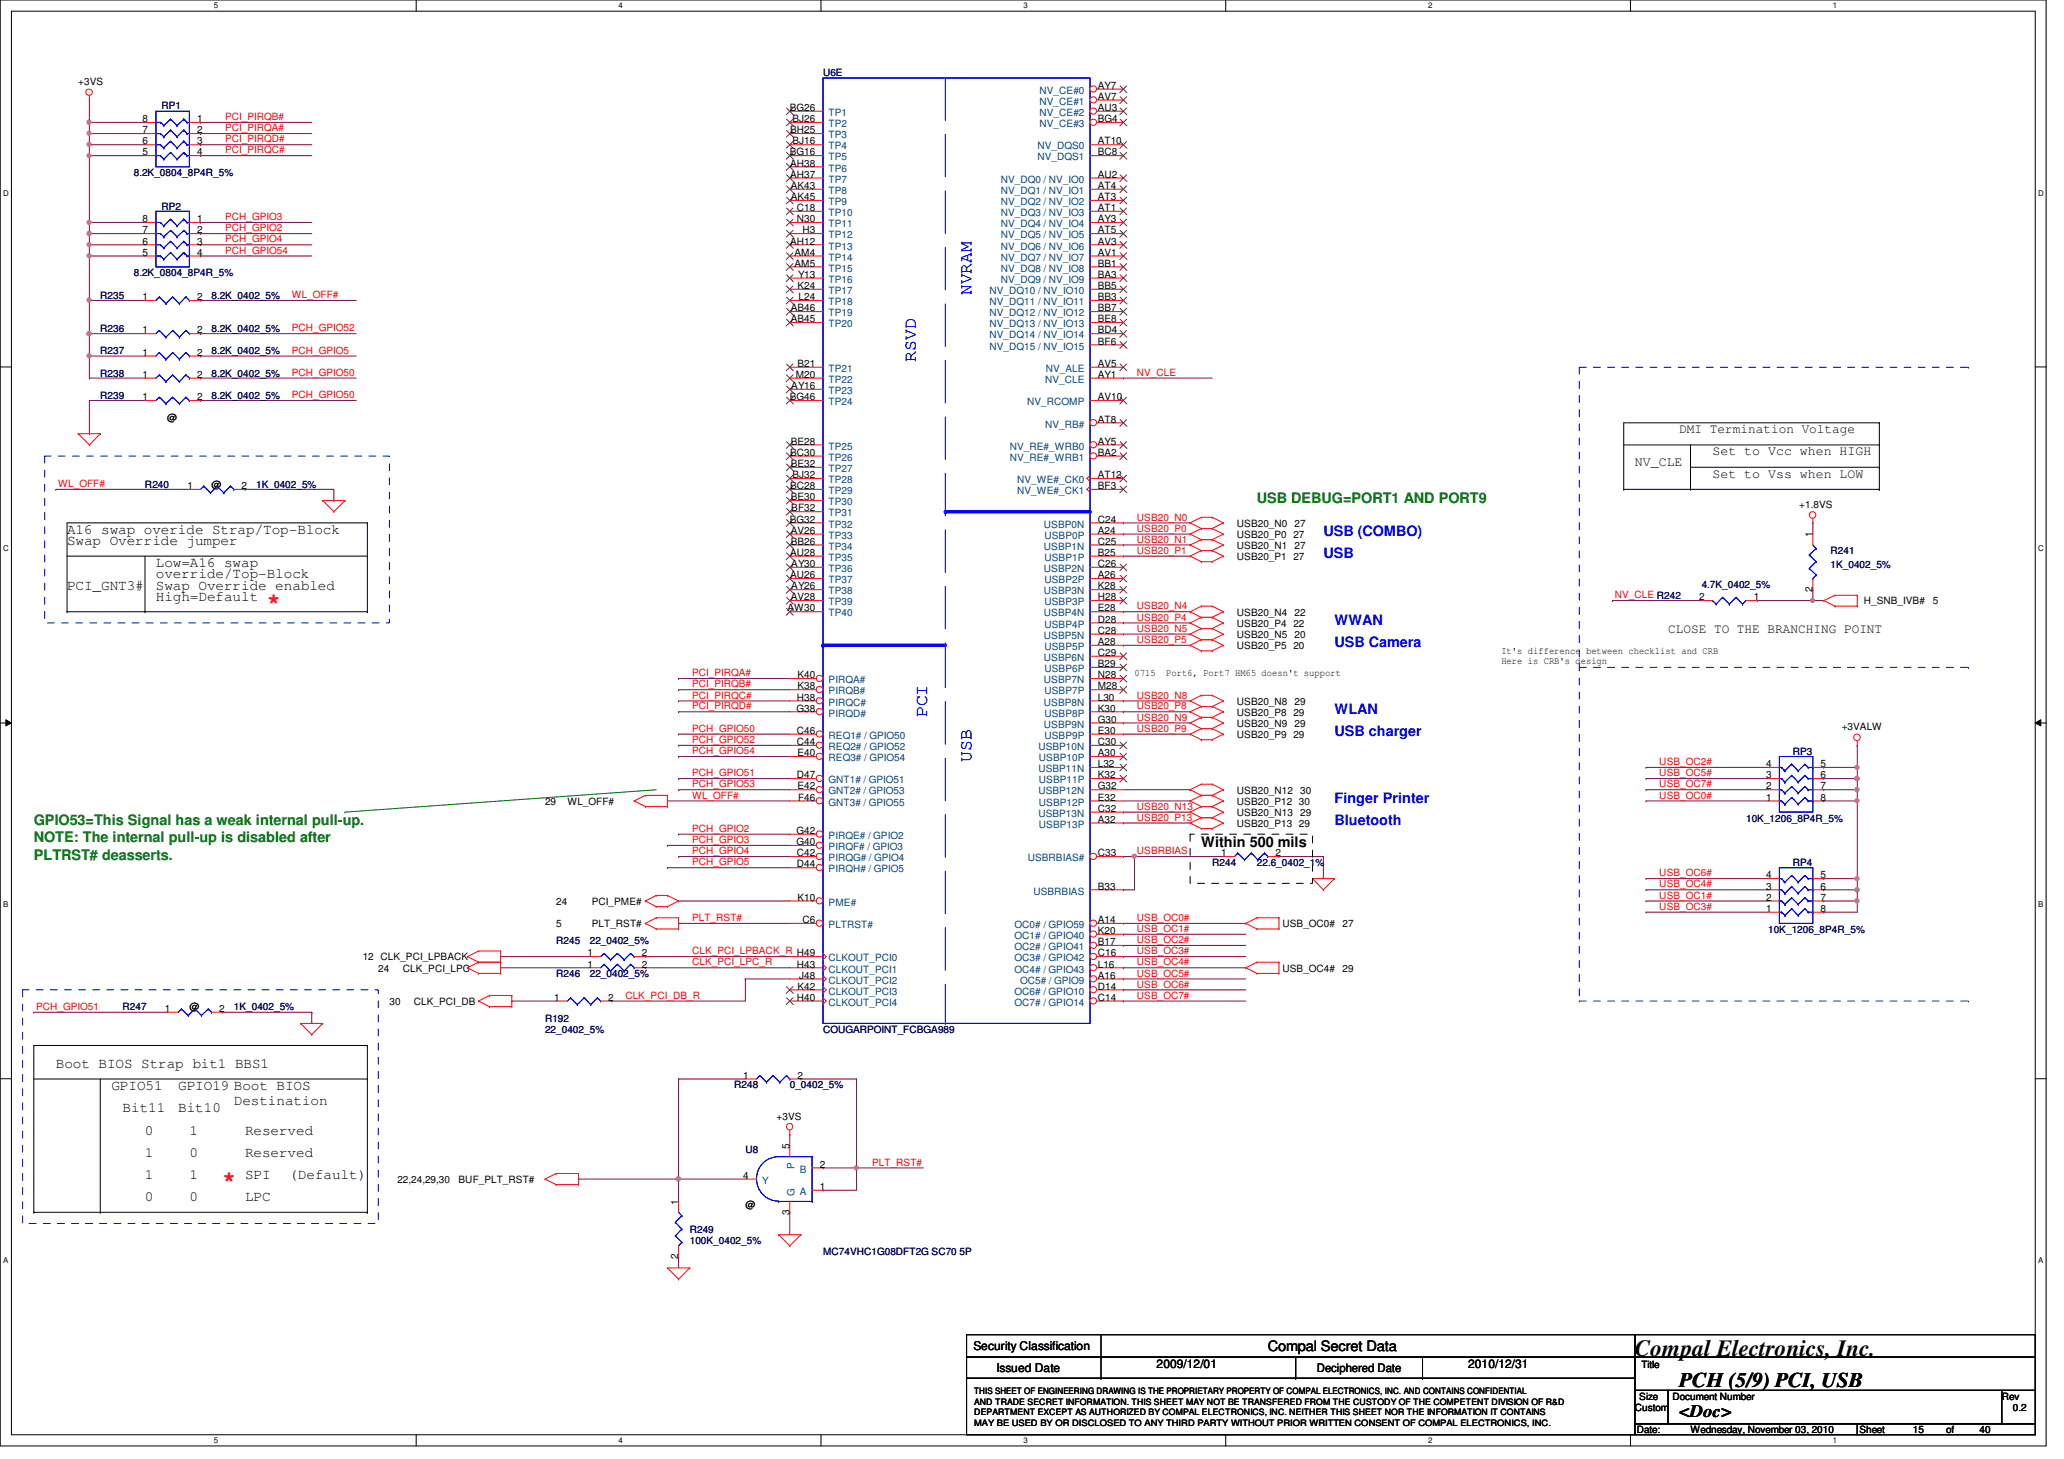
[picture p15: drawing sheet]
<svg xmlns="http://www.w3.org/2000/svg" width="297mm" height="210mm" viewBox="0 0 297 210" stroke-linecap="round" stroke-linejoin="round" font-family="sans-serif">
<defs><g id="words">
<text font-size="3.3" x="235.3" y="195.1">Compal Electronics, Inc.</text>
<g font-size="3.2" fill="#f00">
<text x="38.4" y="87.5">*</text>
<text x="32" y="170.6">*</text>
</g>
<text font-size="3" x="241.7" y="199.6">PCH (5/9) PCI, USB</text>
<g font-size="2.5" fill="#00f">
<text x="139.8" y="42.4" transform="rotate(-90 139.8 42.4)">NVRAM</text>
<text x="131.8" y="52" transform="rotate(-90 131.8 52)">RSVD</text>
<text x="133.4" y="103.2" transform="rotate(-90 133.4 103.2)">PCI</text>
<text x="139.8" y="109.6" transform="rotate(-90 139.8 109.6)">USB</text>
</g>
<text font-size="2.5" x="241.7" y="203.9">&lt;Doc&gt;</text>
<g font-size="2.1">
<text x="9.6" y="76.8">A16 swap overide Strap/Top-Block</text>
<text x="9.6" y="78.4">Swap Override jumper</text>
<text x="22.4" y="83.2">override/Top-Block</text>
<text x="22.4" y="81.6">Low=A16 swap</text>
<text x="9.6" y="84.8">PCI_GNT3#</text>
<text x="22.4" y="84.8">Swap Override enabled</text>
<text x="22.4" y="86.4">High=Default</text>
<text x="172.9" y="121.9">Within 500 mils</text>
<text x="8" y="153.6">Boot BIOS Strap bit1 BBS1</text>
<text x="16" y="156.8">GPIO51</text>
<text x="17.6" y="160">Bit11</text>
<text x="25.7" y="156.8">GPIO19 Boot BIOS</text>
<text x="25.7" y="160">Bit10</text>
<text x="33.7" y="159">Destination</text>
<text x="20.9" y="163.2">0</text>
<text x="20.9" y="166.5">1</text>
<text x="27.3" y="166.5">0</text>
<text x="27.3" y="163.2">1</text>
<text x="35.3" y="163.2">Reserved</text>
<text x="35.3" y="166.5">Reserved</text>
<text x="20.9" y="169.6">1</text>
<text x="20.9" y="172.8">0</text>
<text x="27.3" y="169.6">1</text>
<text x="27.3" y="172.8">0</text>
<text x="35.3" y="172.8">LPC</text>
<text x="35.3" y="169.6">SPI</text>
<text x="41.7" y="169.6">(Default)</text>
<text x="182.5" y="194.4">Compal Secret Data</text>
</g>
<g font-size="2.1" fill="#008000">
<text x="180.9" y="72.3">USB DEBUG=PORT1 AND PORT9</text>
<text x="4.9" y="118.7">GPIO53=This Signal has a weak internal pull-up.</text>
<text x="4.9" y="121.2">NOTE: The internal pull-up is disabled after</text>
<text x="4.9" y="123.7">PLTRST# deasserts.</text>
</g>
<g font-size="2.1" fill="#00f">
<text x="190.5" y="77.1">USB (COMBO)</text>
<text x="190.5" y="80.3">USB</text>
<text x="192.1" y="89.9">WWAN</text>
<text x="192.1" y="93.1">USB Camera</text>
<text x="192.1" y="102.7">WLAN</text>
<text x="192.1" y="105.9">USB charger</text>
<text x="192.1" y="118.7">Bluetooth</text>
<text x="192.1" y="115.5">Finger Printer</text>
</g>
<g font-size="1.9">
<text x="241.7" y="62.3">DMI Termination Voltage</text>
<text x="246.5" y="65.5">Set to Vcc when HIGH</text>
<text x="235.3" y="67.1">NV_CLE</text>
<text x="246.5" y="68.7">Set to Vss when LOW</text>
<text x="240.1" y="91.1">CLOSE TO THE BRANCHING POINT</text>
</g>
<g font-size="1.7">
<text x="140.1" y="194.3">Security Classification</text>
<text x="143.4" y="197.3">Issued Date</text>
<text x="166.5" y="196.8">2009/12/01</text>
<text x="189.5" y="197.4">Deciphered Date</text>
<text x="211.3" y="196.8">2010/12/31</text>
</g>
<g font-size="1.4" fill="#000080">
<text x="118.4" y="11">U6E</text>
<text x="23.2" y="15.7">RP1</text>
<text x="19.3" y="25.4">8.2K_0804_8P4R_5%</text>
<text x="23.2" y="30.2">RP2</text>
<text x="19.3" y="39.8">8.2K_0804_8P4R_5%</text>
<text x="14.4" y="43">R235</text>
<text x="14.4" y="47.8">R236</text>
<text x="30.4" y="43">8.2K_0402_5%</text>
<text x="30.4" y="47.8">8.2K_0402_5%</text>
<text x="14.4" y="51">R237</text>
<text x="30.4" y="51">8.2K_0402_5%</text>
<text x="14.4" y="57.4">R239</text>
<text x="14.4" y="54.2">R238</text>
<text x="30.4" y="57.4">8.2K_0402_5%</text>
<text x="30.4" y="54.2">8.2K_0402_5%</text>
<text x="20.9" y="70.2">R240</text>
<text x="36.9" y="70.2">1K_0402_5%</text>
<text x="263.4" y="79.8">R241</text>
<text x="263.4" y="81.7">1K_0402_5%</text>
<text x="244.9" y="84.6">4.7K_0402_5%</text>
<text x="258" y="108.6">RP3</text>
<text x="251.3" y="118.2">10K_1206_8P4R_5%</text>
<text x="174.5" y="124.6">R244</text>
<text x="180.9" y="124.6">22.6_0402_1%</text>
<text x="258" y="124.6">RP4</text>
<text x="80" y="135.8">R245</text>
<text x="84.9" y="135.8">22_0402_5%</text>
<text x="254.5" y="134.2">10K_1206_8P4R_5%</text>
<text x="80" y="140.6">R246</text>
<text x="84.9" y="140.6">22_0402_5%</text>
<text x="17.6" y="145.4">R247</text>
<text x="33.7" y="145.4">1K_0402_5%</text>
<text x="78.4" y="147">R192</text>
<text x="78.4" y="148.6">22_0402_5%</text>
<text x="118.4" y="148.6">COUGARPOINT_FCBGA989</text>
<text x="105.7" y="156.6">R248</text>
<text x="113.7" y="156.6">0_0402_5%</text>
<text x="107.3" y="165.9">U8</text>
<text x="99.3" y="177.4">R249</text>
<text x="99.3" y="179">100K_0402_5%</text>
<text x="118.4" y="180.6">MC74VHC1G08DFT2G SC70 5P</text>
</g>
<g font-size="1.4">
<text x="11.3" y="12.2">+3VS</text>
<text x="20.5" y="17.6">8</text>
<text x="28.4" y="17.6">1</text>
<text x="113.7" y="16">BG26</text>
<text x="114" y="17.6">BJ26</text>
<text x="158" y="12.8">AY7</text>
<text x="158" y="14.4">AV7</text>
<text x="158" y="16">AU3</text>
<text x="158" y="17.6">BG4</text>
<text x="20.5" y="19.2">7</text>
<text x="20.5" y="20.8">6</text>
<text x="20.5" y="22.4">5</text>
<text x="28.4" y="19.2">2</text>
<text x="28.4" y="20.8">3</text>
<text x="28.4" y="22.4">4</text>
<text x="113.7" y="22.4">BG16</text>
<text x="113.7" y="19.2">BH25</text>
<text x="113.7" y="24">AH38</text>
<text x="114" y="20.8">BJ16</text>
<text x="158" y="20.8">AT10</text>
<text x="158" y="22.4">BC8</text>
<text x="113.7" y="25.6">AH37</text>
<text x="113.8" y="27.2">AK43</text>
<text x="113.8" y="28.8">AK45</text>
<text x="158" y="25.6">AU2</text>
<text x="158" y="27.2">AT4</text>
<text x="158" y="28.8">AT3</text>
<text x="20.5" y="32">8</text>
<text x="20.5" y="33.6">7</text>
<text x="20.5" y="35.2">6</text>
<text x="28.4" y="32">1</text>
<text x="28.4" y="33.6">2</text>
<text x="28.4" y="35.2">3</text>
<text x="113.7" y="35.2">AH12</text>
<text x="114.7" y="32">N30</text>
<text x="114.7" y="30.4">C18</text>
<text x="115.5" y="33.6">H3</text>
<text x="158" y="30.4">AT1</text>
<text x="158" y="32">AY3</text>
<text x="158" y="33.6">AT5</text>
<text x="158" y="35.2">AV3</text>
<text x="20.5" y="36.8">5</text>
<text x="28.4" y="36.8">4</text>
<text x="114.3" y="38.4">AM5</text>
<text x="114.3" y="36.8">AM4</text>
<text x="114.8" y="41.6">K24</text>
<text x="114.8" y="40">Y13</text>
<text x="158" y="41.6">BB5</text>
<text x="158" y="36.8">AV1</text>
<text x="158" y="38.4">BB1</text>
<text x="158" y="40">BA3</text>
<text x="20.5" y="43.2">1</text>
<text x="20.5" y="48">1</text>
<text x="28.4" y="43.2">2</text>
<text x="28.4" y="48">2</text>
<text x="113.8" y="44.8">AB46</text>
<text x="113.8" y="46.4">AB45</text>
<text x="114.9" y="43.2">L24</text>
<text x="158" y="43.2">BB3</text>
<text x="158" y="44.8">BB7</text>
<text x="158" y="46.4">BE8</text>
<text x="158" y="48">BD4</text>
<text x="20.5" y="51.2">1</text>
<text x="28.4" y="51.2">2</text>
<text x="114.8" y="52.8">B21</text>
<text x="158" y="52.8">AV5</text>
<text x="158" y="49.6">BF6</text>
<text x="20.5" y="57.6">1</text>
<text x="20.5" y="54.4">1</text>
<text x="28.4" y="57.6">2</text>
<text x="28.4" y="54.4">2</text>
<text x="113.7" y="57.6">BG46</text>
<text x="113.9" y="56">AY16</text>
<text x="114.5" y="54.4">M20</text>
<text x="158" y="54.4">AY1</text>
<text x="158" y="57.6">AV10</text>
<text x="24" y="60.6">@</text>
<text x="113.7" y="65.6">BC30</text>
<text x="113.8" y="64">BE28</text>
<text x="158" y="60.8">AT8</text>
<text x="158" y="64">AY5</text>
<text x="158" y="65.6">BA2</text>
<text x="27" y="70.4">1</text>
<text x="30.4" y="70.2">@</text>
<text x="34.8" y="70.4">2</text>
<text x="113.7" y="70.4">BC28</text>
<text x="113.8" y="67.2">BE32</text>
<text x="113.8" y="72">BE30</text>
<text x="114" y="68.8">BJ32</text>
<text x="158" y="68.8">AT12</text>
<text x="158" y="70.4">BF3</text>
<text x="113.7" y="75.2">BG32</text>
<text x="113.8" y="76.8">AV26</text>
<text x="113.9" y="73.6">BF32</text>
<text x="158" y="75.2">C24</text>
<text x="158" y="76.8">A24</text>
<text x="178" y="75.8">USB20_N0</text>
<text x="178" y="77.4">USB20_P0 27</text>
<text x="186.3" y="75.8">27</text>
<text x="258.9" y="73.1">+1.8VS</text>
<text x="260.9" y="77.3" transform="rotate(-90 260.9 77.3)">1</text>
<text x="113.7" y="80">AU28</text>
<text x="113.7" y="83.2">AU26</text>
<text x="113.8" y="78.4">BB26</text>
<text x="113.9" y="81.6">AY30</text>
<text x="158" y="78.4">C25</text>
<text x="158" y="80">B25</text>
<text x="158" y="81.6">C26</text>
<text x="158" y="83.2">A26</text>
<text x="178" y="79">USB20_N1</text>
<text x="178" y="80.6">USB20_P1 27</text>
<text x="186.3" y="79">27</text>
<text x="113.3" y="88">AW30</text>
<text x="113.8" y="86.4">AV28</text>
<text x="113.9" y="84.8">AY26</text>
<text x="158" y="84.8">K28</text>
<text x="158" y="86.4">H28</text>
<text x="158" y="88">E28</text>
<text x="158" y="89.6">D28</text>
<text x="178" y="88.6">USB20_N4</text>
<text x="186.3" y="88.6">22</text>
<text x="244.6" y="86.4">2</text>
<text x="252.4" y="86.4">1</text>
<text x="260.9" y="85.1" transform="rotate(-90 260.9 85.1)">2</text>
<text x="268.2" y="86.8">H_SNB_IVB#</text>
<text x="278.2" y="86.8">5</text>
<text x="158" y="91.2">C28</text>
<text x="158" y="92.8">A28</text>
<text x="158" y="94.4">C29</text>
<text x="158" y="96">B29</text>
<text x="178" y="91.8">USB20_N5</text>
<text x="178" y="93.4">USB20_P5 20</text>
<text x="178" y="90.2">USB20_P4 22</text>
<text x="186.3" y="91.8">20</text>
<text x="216.1" y="94">It's difference between checklist and CRB</text>
<text x="216.1" y="95.6">Here is CRB's design</text>
<text x="114.7" y="100.8">H38</text>
<text x="114.8" y="97.6">K40</text>
<text x="114.8" y="99.2">K38</text>
<text x="158" y="97.6">N28</text>
<text x="158" y="99.2">M28</text>
<text x="158" y="100.8">L30</text>
<text x="163.3" y="97.2">0715</text>
<text x="167.8" y="97.2">Port6, Port7 HM65 doesn't support</text>
<text x="178" y="101.4">USB20_N8</text>
<text x="186.3" y="101.4">29</text>
<text x="114.6" y="102.4">G38</text>
<text x="114.7" y="105.6">C46</text>
<text x="114.7" y="107.2">C44</text>
<text x="158" y="102.4">K30</text>
<text x="158" y="104">G30</text>
<text x="158" y="105.6">E30</text>
<text x="158" y="107.2">C30</text>
<text x="178" y="103">USB20_P8 29</text>
<text x="178" y="104.6">USB20_N9</text>
<text x="178" y="106.2">USB20_P9 29</text>
<text x="186.3" y="104.6">29</text>
<text x="265" y="105.1">+3VALW</text>
<text x="114.7" y="112">D47</text>
<text x="114.8" y="108.8">E40</text>
<text x="114.8" y="113.6">E42</text>
<text x="158" y="108.8">A30</text>
<text x="158" y="110.4">L32</text>
<text x="158" y="112">K32</text>
<text x="158" y="113.6">G32</text>
<text x="254.2" y="113.6">2</text>
<text x="254.2" y="112">3</text>
<text x="254.2" y="110.4">4</text>
<text x="262" y="113.6">7</text>
<text x="262" y="112">6</text>
<text x="262" y="110.4">5</text>
<text x="78.4" y="115.8">29</text>
<text x="81.7" y="115.8">WL_OFF#</text>
<text x="114.6" y="120">G42</text>
<text x="114.8" y="115.2">F46</text>
<text x="158" y="115.2">E32</text>
<text x="158" y="116.8">C32</text>
<text x="158" y="118.4">A32</text>
<text x="178" y="117.4">USB20_N13</text>
<text x="178" y="119">USB20_P13 29</text>
<text x="178" y="114.2">USB20_N12</text>
<text x="178" y="115.8">USB20_P12 30</text>
<text x="187.1" y="117.4">29</text>
<text x="187.1" y="114.2">30</text>
<text x="254.2" y="115.2">1</text>
<text x="262" y="115.2">8</text>
<text x="114.6" y="121.6">G40</text>
<text x="114.7" y="123.2">C42</text>
<text x="114.7" y="124.8">D44</text>
<text x="158" y="123.2">C33</text>
<text x="175.8" y="123.2">1</text>
<text x="183.6" y="123.2">2</text>
<text x="80" y="130.2">24</text>
<text x="85.2" y="130.2">PCI_PME#</text>
<text x="114.8" y="129.6">K10</text>
<text x="158" y="128">B33</text>
<text x="254.2" y="131.2">1</text>
<text x="254.2" y="129.6">2</text>
<text x="254.2" y="128">3</text>
<text x="254.2" y="126.4">4</text>
<text x="262" y="131.2">8</text>
<text x="262" y="129.6">7</text>
<text x="262" y="128">6</text>
<text x="262" y="126.4">5</text>
<text x="80" y="133.4">5</text>
<text x="84.5" y="137.6">1</text>
<text x="85.2" y="133.4">PLT_RST#</text>
<text x="92.4" y="137.6">2</text>
<text x="115.5" y="132.8">C6</text>
<text x="158" y="132.8">A14</text>
<text x="158" y="134.4">K20</text>
<text x="158" y="136">B17</text>
<text x="158" y="137.6">C16</text>
<text x="184.6" y="133.4">USB_OC0#</text>
<text x="193.2" y="133.4">27</text>
<text x="52.2" y="138.2">12 CLK_PCI_LPBACK</text>
<text x="54.4" y="139.8">24</text>
<text x="58" y="139.8">CLK_PCI_LPC</text>
<text x="79.8" y="144">1</text>
<text x="84.5" y="139.2">1</text>
<text x="87.5" y="144">2</text>
<text x="92.4" y="139.2">2</text>
<text x="114.7" y="139.2">H43</text>
<text x="114.7" y="144">H40</text>
<text x="114.8" y="142.4">K42</text>
<text x="115" y="140.8">J48</text>
<text x="158" y="139.2">L16</text>
<text x="158" y="140.8">A16</text>
<text x="158" y="142.4">D14</text>
<text x="158" y="144">C14</text>
<text x="184.6" y="139.8">USB_OC4#</text>
<text x="193.2" y="139.8">29</text>
<text x="23.7" y="145.6">1</text>
<text x="27.3" y="145.4">@</text>
<text x="31.5" y="145.6">2</text>
<text x="56" y="144.6">30</text>
<text x="59.6" y="144.6">CLK_PCI_DB</text>
<text x="107" y="155.2">1</text>
<text x="114.8" y="155.2">2</text>
<text x="111.8" y="161.1">+3VS</text>
<text x="113.6" y="165.3" transform="rotate(-90 113.6 165.3)">5</text>
<text x="118" y="168">2</text>
<text x="57.2" y="170.2">22,24,29,30</text>
<text x="66" y="170.2">BUF_PLT_RST#</text>
<text x="97.6" y="173.3" transform="rotate(-90 97.6 173.3)">1</text>
<text x="107" y="169.6">4</text>
<text x="107.3" y="173.9">@</text>
<text x="118" y="171.2">1</text>
<text x="113.6" y="174.8" transform="rotate(-90 113.6 174.8)">3</text>
<text x="97.6" y="181.1" transform="rotate(-90 97.6 181.1)">2</text>
<text x="236.2" y="196.8">Title</text>
<text x="235.3" y="203">Custom</text>
<text x="235.9" y="201.4">Size</text>
<text x="240.7" y="201.4">Document Number</text>
<text x="288.1" y="201.4">Rev</text>
<text x="289.7" y="203">0.2</text>
<text x="235.6" y="206.2">Date:</text>
<text x="243.3" y="206.2">Wednesday, November 03, 2010</text>
<text x="267.6" y="206.2">Sheet</text>
<text x="275.3" y="206.2">15</text>
<text x="280.1" y="206.2">of</text>
<text x="284.9" y="206.2">40</text>
</g>
<g font-size="1.4" fill="#f00">
<text x="32.4" y="17.3">PCI_PIRQB#</text>
<text x="32.4" y="18.9">PCI_PIRQA#</text>
<text x="32.4" y="20.5">PCI_PIRQD#</text>
<text x="32.4" y="22.1">PCI_PIRQC#</text>
<text x="32.4" y="31.7">PCH_GPIO3</text>
<text x="32.4" y="33.3">PCH_GPIO2</text>
<text x="32.4" y="34.9">PCH_GPIO4</text>
<text x="32.4" y="36.5">PCH_GPIO54</text>
<text x="42" y="47.7">PCH_GPIO52</text>
<text x="42" y="42.9">WL_OFF#</text>
<text x="42" y="50.9">PCH_GPIO5</text>
<text x="42" y="57.3">PCH_GPIO50</text>
<text x="42" y="54.1">PCH_GPIO50</text>
<text x="163.6" y="54.1">NV_CLE</text>
<text x="8.4" y="70.1">WL_OFF#</text>
<text x="163.6" y="76.5">USB20_P0</text>
<text x="163.6" y="74.9">USB20_N0</text>
<text x="163.6" y="79.7">USB20_P1</text>
<text x="163.6" y="78.1">USB20_N1</text>
<text x="163.6" y="87.7">USB20_N4</text>
<text x="163.6" y="89.3">USB20_P4</text>
<text x="232.4" y="86.1">NV_CLE R242</text>
<text x="163.6" y="90.9">USB20_N5</text>
<text x="163.6" y="92.5">USB20_P5</text>
<text x="99.6" y="97.3">PCI_PIRQA#</text>
<text x="99.6" y="100.5">PCI_PIRQC#</text>
<text x="99.6" y="98.9">PCI_PIRQB#</text>
<text x="163.6" y="100.5">USB20_N8</text>
<text x="99.6" y="102.1">PCI_PIRQD#</text>
<text x="99.6" y="106.9">PCH_GPIO52</text>
<text x="99.6" y="105.3">PCH_GPIO50</text>
<text x="163.6" y="102.1">USB20_P8</text>
<text x="163.6" y="103.7">USB20_N9</text>
<text x="163.6" y="105.3">USB20_P9</text>
<text x="99.6" y="113.3">PCH_GPIO53</text>
<text x="99.6" y="111.7">PCH_GPIO51</text>
<text x="99.6" y="108.5">PCH_GPIO54</text>
<text x="238.8" y="110.1">USB_OC2#</text>
<text x="238.8" y="113.3">USB_OC7#</text>
<text x="238.8" y="111.7">USB_OC5#</text>
<text x="99.6" y="114.9">WL_OFF#</text>
<text x="99.6" y="119.7">PCH_GPIO2</text>
<text x="163.6" y="116.5">USB20_N13</text>
<text x="163.6" y="118.1">USB20_P13</text>
<text x="238.8" y="114.9">USB_OC0#</text>
<text x="99.6" y="122.9">PCH_GPIO4</text>
<text x="99.6" y="124.5">PCH_GPIO5</text>
<text x="99.6" y="121.3">PCH_GPIO3</text>
<text x="163.6" y="122.9">USBRBIAS</text>
<text x="238.8" y="127.7">USB_OC4#</text>
<text x="238.8" y="129.3">USB_OC1#</text>
<text x="238.8" y="126.1">USB_OC6#</text>
<text x="238.8" y="130.9">USB_OC3#</text>
<text x="99.6" y="132.5">PLT_RST#</text>
<text x="99.6" y="137.3">CLK_PCI_LPBACK_R H49</text>
<text x="163.6" y="137.3">USB_OC3#</text>
<text x="163.6" y="134.1">USB_OC1#</text>
<text x="163.6" y="132.5">USB_OC0#</text>
<text x="163.6" y="135.7">USB_OC2#</text>
<text x="90" y="143.7">CLK_PCI_DB_R</text>
<text x="99.6" y="138.9">CLK_PCI_LPC_R</text>
<text x="163.6" y="143.7">USB_OC7#</text>
<text x="163.6" y="138.9">USB_OC4#</text>
<text x="163.6" y="140.5">USB_OC5#</text>
<text x="163.6" y="142.1">USB_OC6#</text>
<text x="5.2" y="145.3">PCH_GPIO51</text>
<text x="125.5" y="167.7">PLT_RST#</text>
</g>
<g font-size="1.4" fill="#004080">
<text x="119.2" y="16.7">TP1</text>
<text x="149.6" y="13.5">NV_CE#0</text>
<text x="149.6" y="15.1">NV_CE#1</text>
<text x="149.6" y="16.7">NV_CE#2</text>
<text x="119.2" y="18.3">TP2</text>
<text x="119.2" y="19.9">TP3</text>
<text x="119.2" y="21.5">TP4</text>
<text x="119.2" y="23.1">TP5</text>
<text x="149.3" y="21.5">NV_DQS0</text>
<text x="149.3" y="23.1">NV_DQS1</text>
<text x="149.6" y="18.3">NV_CE#3</text>
<text x="119.2" y="24.7">TP6</text>
<text x="119.2" y="26.3">TP7</text>
<text x="119.2" y="27.9">TP8</text>
<text x="119.2" y="29.5">TP9</text>
<text x="144" y="26.3">NV_DQ0 / NV_IO0</text>
<text x="144" y="27.9">NV_DQ1 / NV_IO1</text>
<text x="144" y="29.5">NV_DQ2 / NV_IO2</text>
<text x="119.2" y="35.9">TP13</text>
<text x="119.2" y="34.3">TP12</text>
<text x="119.2" y="32.7">TP11</text>
<text x="119.2" y="31.1">TP10</text>
<text x="144" y="31.1">NV_DQ3 / NV_IO3</text>
<text x="144" y="32.7">NV_DQ4 / NV_IO4</text>
<text x="144" y="34.3">NV_DQ5 / NV_IO5</text>
<text x="144" y="35.9">NV_DQ6 / NV_IO6</text>
<text x="119.2" y="40.7">TP16</text>
<text x="119.2" y="39.1">TP15</text>
<text x="119.2" y="37.5">TP14</text>
<text x="144" y="37.5">NV_DQ7 / NV_IO7</text>
<text x="144" y="39.1">NV_DQ8 / NV_IO8</text>
<text x="144" y="40.7">NV_DQ9 / NV_IO9</text>
<text x="119.2" y="42.3">TP17</text>
<text x="119.2" y="43.9">TP18</text>
<text x="119.2" y="45.5">TP19</text>
<text x="119.2" y="47.1">TP20</text>
<text x="142.4" y="42.3">NV_DQ10 / NV_IO10</text>
<text x="142.4" y="43.9">NV_DQ11 / NV_IO11</text>
<text x="142.4" y="45.5">NV_DQ12 / NV_IO12</text>
<text x="142.4" y="47.1">NV_DQ13 / NV_IO13</text>
<text x="119.2" y="53.5">TP21</text>
<text x="142.4" y="48.7">NV_DQ14 / NV_IO14</text>
<text x="142.4" y="50.3">NV_DQ15 / NV_IO15</text>
<text x="150.5" y="53.5">NV_ALE</text>
<text x="119.2" y="55.1">TP22</text>
<text x="119.2" y="56.7">TP23</text>
<text x="119.2" y="58.3">TP24</text>
<text x="147.8" y="58.3">NV_RCOMP</text>
<text x="150.4" y="55.1">NV_CLE</text>
<text x="119.2" y="64.7">TP25</text>
<text x="145.3" y="64.7">NV_RE#_WRB0</text>
<text x="150.4" y="61.5">NV_RB#</text>
<text x="119.2" y="66.3">TP26</text>
<text x="119.2" y="67.9">TP27</text>
<text x="119.2" y="69.5">TP28</text>
<text x="119.2" y="71.1">TP29</text>
<text x="145.3" y="66.3">NV_RE#_WRB1</text>
<text x="146.4" y="69.5">NV_WE#_CK0</text>
<text x="146.4" y="71.1">NV_WE#_CK1</text>
<text x="119.2" y="72.7">TP30</text>
<text x="119.2" y="74.3">TP31</text>
<text x="119.2" y="75.9">TP32</text>
<text x="119.2" y="77.5">TP33</text>
<text x="150.2" y="75.9">USBP0N</text>
<text x="150.3" y="77.5">USBP0P</text>
<text x="119.2" y="79.1">TP34</text>
<text x="119.2" y="80.7">TP35</text>
<text x="119.2" y="82.3">TP36</text>
<text x="119.2" y="83.9">TP37</text>
<text x="150.2" y="79.1">USBP1N</text>
<text x="150.2" y="82.3">USBP2N</text>
<text x="150.3" y="80.7">USBP1P</text>
<text x="150.3" y="83.9">USBP2P</text>
<text x="119.2" y="85.5">TP38</text>
<text x="119.2" y="87.1">TP39</text>
<text x="119.2" y="88.7">TP40</text>
<text x="150.2" y="85.5">USBP3N</text>
<text x="150.2" y="88.7">USBP4N</text>
<text x="150.3" y="87.1">USBP3P</text>
<text x="150.2" y="91.9">USBP5N</text>
<text x="150.2" y="95.1">USBP6N</text>
<text x="150.3" y="90.3">USBP4P</text>
<text x="150.3" y="93.5">USBP5P</text>
<text x="119.2" y="98.3">PIRQA#</text>
<text x="119.2" y="99.9">PIRQB#</text>
<text x="119.2" y="101.5">PIRQC#</text>
<text x="150.2" y="98.3">USBP7N</text>
<text x="150.2" y="101.5">USBP8N</text>
<text x="150.3" y="96.7">USBP6P</text>
<text x="150.3" y="99.9">USBP7P</text>
<text x="119.2" y="103.1">PIRQD#</text>
<text x="119.2" y="106.3">REQ1# / GPIO50</text>
<text x="119.2" y="107.9">REQ2# / GPIO52</text>
<text x="149.4" y="107.9">USBP10N</text>
<text x="150.2" y="104.7">USBP9N</text>
<text x="150.3" y="103.1">USBP8P</text>
<text x="150.3" y="106.3">USBP9P</text>
<text x="119.2" y="109.5">REQ3# / GPIO54</text>
<text x="119.2" y="112.7">GNT1# / GPIO51</text>
<text x="149.4" y="111.1">USBP11N</text>
<text x="149.5" y="109.5">USBP10P</text>
<text x="149.5" y="112.7">USBP11P</text>
<text x="119.2" y="114.3">GNT2# / GPIO53</text>
<text x="119.2" y="115.9">GNT3# / GPIO55</text>
<text x="149.4" y="114.3">USBP12N</text>
<text x="149.4" y="117.5">USBP13N</text>
<text x="149.5" y="115.9">USBP12P</text>
<text x="149.5" y="119.1">USBP13P</text>
<text x="119.2" y="120.7">PIRQE# / GPIO2</text>
<text x="119.2" y="122.3">PIRQF# / GPIO3</text>
<text x="119.2" y="123.9">PIRQG# / GPIO4</text>
<text x="119.2" y="125.5">PIRQH# / GPIO5</text>
<text x="147.9" y="123.9">USBRBIAS#</text>
<text x="119.2" y="130.3">PME#</text>
<text x="148.7" y="128.7">USBRBIAS</text>
<text x="119.2" y="133.5">PLTRST#</text>
<text x="146" y="133.5">OC0# / GPIO59</text>
<text x="146" y="135.1">OC1# / GPIO40</text>
<text x="146" y="136.7">OC2# / GPIO41</text>
<text x="119.2" y="138.3">CLKOUT_PCI0</text>
<text x="119.2" y="139.9">CLKOUT_PCI1</text>
<text x="119.2" y="141.5">CLKOUT_PCI2</text>
<text x="119.2" y="143.1">CLKOUT_PCI3</text>
<text x="146" y="138.3">OC3# / GPIO42</text>
<text x="146" y="139.9">OC4# / GPIO43</text>
<text x="146" y="143.1">OC6# / GPIO10</text>
<text x="146.8" y="141.5">OC5# / GPIO9</text>
<text x="119.2" y="144.7">CLKOUT_PCI4</text>
<text x="146" y="144.7">OC7# / GPIO14</text>
<text x="109.7" y="170.3">Y</text>
<text x="114.3" y="172" transform="rotate(-90 114.3 172)">G</text>
<text x="114.3" y="168.2" transform="rotate(-90 114.3 168.2)">P</text>
<text x="115.1" y="168.7">B</text>
<text x="115.1" y="171.9">A</text>
</g>
<g font-size="1.3">
<text x="140.2" y="203.6">DEPARTMENT EXCEPT AS AUTHORIZED BY COMPAL ELECTRONICS, INC. NEITHER THIS SHEET NOR THE INFORMATION IT CONTAINS</text>
<text x="140.2" y="200.6">THIS SHEET OF ENGINEERING DRAWING IS THE PROPRIETARY PROPERTY OF COMPAL ELECTRONICS, INC. AND CONTAINS CONFIDENTIAL</text>
<text x="140.2" y="202.1">AND TRADE SECRET INFORMATION. THIS SHEET MAY NOT BE TRANSFERED FROM THE CUSTODY OF THE COMPETENT DIVISION OF R&amp;D</text>
<text x="140.2" y="205.1">MAY BE USED BY OR DISCLOSED TO ANY THIRD PARTY WITHOUT PRIOR WRITTEN CONSENT OF COMPAL ELECTRONICS, INC.</text>
</g>
<g font-size="1.1">
<text x="30.8" y="1.1">5</text>
<text x="89" y="1.1">4</text>
<text x="147.3" y="1.1">3</text>
<text x="205.5" y="1.1">2</text>
<text x="263.8" y="1.1">1</text>
<text x=".5" y="28.2">D</text>
<text x="293.3" y="28.2">D</text>
<text x=".5" y="79.3">C</text>
<text x="293.3" y="79.3">C</text>
<text x=".5" y="130.6">B</text>
<text x="293.3" y="130.6">B</text>
<text x=".5" y="181.7">A</text>
<text x="293.3" y="181.7">A</text>
<text x="30.8" y="207.6">5</text>
<text x="89" y="207.6">4</text>
<text x="147.3" y="207.6">3</text>
<text x="205.5" y="207.6">2</text>
<text x="263.8" y="207.6">1</text>
</g>
</g></defs>
<path d="M0 0h294.5v208h-294.5zM1.6 1.6h291.3v204.8h-291.3z" fill="none" stroke="#000" stroke-width=".14"/>
<g fill="#fff">
<path d="M30.8 .2h.6v1.2h-.6z"/>
<path d="M30.8 206.6h.6v1.2h-.6z"/>
</g>
<path d="M59.9 0v1.6M59.9 206.4v1.6" fill="none" stroke="#000" stroke-width=".14"/>
<g fill="#fff">
<path d="M89 .2h.6v1.2h-.6z"/>
<path d="M89 206.6h.6v1.2h-.6z"/>
</g>
<path d="M118.1 0v1.6M118.1 206.4v1.6" fill="none" stroke="#000" stroke-width=".14"/>
<g fill="#fff">
<path d="M147.3 .2h.6v1.2h-.6z"/>
<path d="M147.3 206.6h.6v1.2h-.6z"/>
</g>
<path d="M176.4 0v1.6M176.4 206.4v1.6" fill="none" stroke="#000" stroke-width=".14"/>
<g fill="#fff">
<path d="M205.5 .2h.6v1.2h-.6z"/>
<path d="M205.5 206.6h.6v1.2h-.6z"/>
</g>
<path d="M234.6 0v1.6M234.6 206.4v1.6" fill="none" stroke="#000" stroke-width=".14"/>
<g fill="#fff">
<path d="M263.8 .2h.6v1.2h-.6z"/>
<path d="M263.8 206.6h.6v1.2h-.6z"/>
<path d="M.5 27.2h.7v1.2h-.7z"/>
<path d="M293.3 27.2h.8v1.2h-.8z"/>
<path d="M.5 78.4h.7v1.1h-.7z"/>
<path d="M293.3 78.4h.8v1.1h-.8z"/>
</g>
<path d="M0 52.8h1.6M292.9 52.8h1.6" fill="none" stroke="#000" stroke-width=".14"/>
<g fill="#fff">
<path d="M.5 129.6h.7v1.2h-.7z"/>
<path d="M293.3 129.6h.7v1.2h-.7z"/>
</g>
<path d="M0 104h1.6M.8 103.5l.8 .5-.8 .4zM292.9 104l.8-.5v.9zM292.9 104h1.6" fill="none" stroke="#000" stroke-width=".14"/>
<path d="M.8 103.5l.8 .5-.8 .4zM292.9 104l.8-.5v.9z" fill="#000"/>
<g fill="#fff">
<path d="M.5 180.8h.7v1.1h-.7z"/>
<path d="M293.3 180.8h.7v1.1h-.7z"/>
</g>
<path d="M0 155.2h1.6M292.9 155.2h1.6" fill="none" stroke="#000" stroke-width=".14"/>
<path d="M12.9 33.6h.1M12.9 33.6h8M163.3 123.2h.1M163.3 123.2v4.8" fill="none" stroke="#800040" stroke-width=".14"/>
<circle cx="12.8" cy="33.6" r=".31" fill="#f0f"/>
<circle cx="12.8" cy="33.6" r=".31" fill="none" stroke="#f0f" stroke-width=".14"/>
<g fill="none" stroke="#800040" stroke-width=".14">
<path d="M12.9 36.8h.1M12.9 36.8h8M97.7 97.6h.1M97.7 99.2h.1M97.7 97.6h16M97.7 99.2h16M96.1 115.2h.1M96.1 115.2h17.6M97.7 102.4h.1M97.7 100.8h.1M97.7 107.2h.1M97.7 102.4h16"/>
<path d="M97.7 100.8h16M97.7 107.2h16M97.7 132.8h.1M97.7 129.6h.1M97.7 123.2h.1M97.7 123.2h16M97.7 132.8h16M97.7 129.6h16M161.7 139.2h.1M161.7 137.6h.1M161.7 134.4h.1M161.7 132.8h.1"/>
<path d="M161.7 136h.1M161.7 132.8h17.6M161.7 139.2h17.6M161.7 137.6h17.6M161.7 134.4h17.6M161.7 136h17.6M184.1 123.2h.1M184.1 123.2h6.4M267.3 129.6h.1M267.3 129.6v1.6M161.7 144h.1M161.7 140.8h.1"/>
<path d="M161.7 142.4h.1M161.7 144h17.6M161.7 140.8h17.6M161.7 142.4h17.6"/>
</g>
<circle cx="267.2" cy="129.6" r=".31" fill="#f0f"/>
<circle cx="267.2" cy="129.6" r=".31" fill="none" stroke="#f0f" stroke-width=".14"/>
<path d="M267.3 107.2h.1M267.3 110.4h.1M267.3 107.2v4.8M262.5 131.2h.1M262.5 129.6h.1M262.5 126.4h.1M262.5 128h.1M262.5 131.2h4.8M262.5 129.6h4.8M262.5 126.4h4.8M262.5 128h4.8" fill="none" stroke="#800040" stroke-width=".14"/>
<circle cx="267.2" cy="112" r=".3" fill="#f0f"/>
<circle cx="267.2" cy="112" r=".3" fill="none" stroke="#f0f" stroke-width=".14"/>
<circle cx="267.2" cy="110.4" r=".3" fill="#f0f"/>
<circle cx="267.2" cy="110.4" r=".3" fill="none" stroke="#f0f" stroke-width=".14"/>
<path d="M262.5 113.6h.1M267.3 112h.1M267.3 112v1.6h-4.8" fill="none" stroke="#800040" stroke-width=".14"/>
<circle cx="267.2" cy="112" r=".3" fill="#f0f"/>
<circle cx="267.2" cy="112" r=".3" fill="none" stroke="#f0f" stroke-width=".14"/>
<path d="M267.3 115.2h.1M267.3 115.2v11.2" fill="none" stroke="#800040" stroke-width=".14"/>
<circle cx="267.2" cy="115.2" r=".3" fill="#f0f"/>
<circle cx="267.2" cy="115.2" r=".3" fill="none" stroke="#f0f" stroke-width=".14"/>
<path d="M267.3 126.4h.1M267.3 126.4v1.6" fill="none" stroke="#800040" stroke-width=".14"/>
<circle cx="267.2" cy="128" r=".3" fill="#f0f"/>
<circle cx="267.2" cy="128" r=".3" fill="none" stroke="#f0f" stroke-width=".14"/>
<circle cx="267.2" cy="126.4" r=".3" fill="#f0f"/>
<circle cx="267.2" cy="126.4" r=".3" fill="none" stroke="#f0f" stroke-width=".14"/>
<path d="M262.5 112h.1M262.5 110.4h.1M262.5 115.2h.1M262.5 112h4.8M262.5 110.4h4.8M267.3 113.6h.1M267.3 113.6v1.6h-4.8" fill="none" stroke="#800040" stroke-width=".14"/>
<circle cx="267.2" cy="113.6" r=".31" fill="#f0f"/>
<circle cx="267.2" cy="113.6" r=".31" fill="none" stroke="#f0f" stroke-width=".14"/>
<path d="M267.3 128h.1M267.3 128v1.6" fill="none" stroke="#800040" stroke-width=".14"/>
<circle cx="267.2" cy="128" r=".3" fill="#f0f"/>
<circle cx="267.2" cy="128" r=".3" fill="none" stroke="#f0f" stroke-width=".14"/>
<path d="M12.9 17.6h.1M12.9 19.2h.1M12.9 17.6h8M12.9 19.2h8M232.1 86.4h.1M232.1 86.4h12.8M260.9 84.8h.1M260.9 86.4h.1M260.9 86.4h1.6M260.9 84.8v1.6" fill="none" stroke="#800040" stroke-width=".14"/>
<circle cx="260.9" cy="86.4" r=".3" fill="#f0f"/>
<circle cx="260.9" cy="86.4" r=".3" fill="none" stroke="#f0f" stroke-width=".14"/>
<g fill="none" stroke="#800040" stroke-width=".14">
<path d="M12.9 32h.1M12.9 20.8h.1M12.9 32h8M12.9 20.8v1.6M161.7 54.4h.1M161.7 54.4h12.8M260.9 75.2h.1M260.9 75.2v1.6M252.9 86.4h.1M252.9 86.4h8M97.7 113.6h.1M97.7 113.6h16"/>
<path d="M236.9 110.4h.1M236.9 115.2h.1M236.9 113.6h.1M236.9 112h.1M236.9 113.6h17.6M236.9 110.4h17.6M236.9 115.2h17.6M236.9 112h17.6M97.7 120h.1M97.7 120h16M236.9 128h.1M236.9 129.6h.1"/>
<path d="M236.9 126.4h.1M236.9 131.2h.1M236.9 128h17.6M236.9 129.6h17.6M236.9 126.4h17.6M236.9 131.2h17.6"/>
</g>
<circle cx="12.8" cy="20.8" r=".3" fill="#f0f"/>
<circle cx="12.8" cy="20.8" r=".3" fill="none" stroke="#f0f" stroke-width=".14"/>
<g fill="none" stroke="#800040" stroke-width=".14">
<path d="M28.9 17.6h.1M28.9 19.2h.1M28.9 17.6h16M28.9 19.2h16M28.9 32h.1M28.9 33.6h.1M28.9 35.2h.1M28.9 36.8h.1M28.9 20.8h.1M28.9 22.4h.1M28.9 32h16M28.9 33.6h16"/>
<path d="M28.9 35.2h16M28.9 36.8h16M28.9 20.8h16M28.9 22.4h16M12.9 48h.1M12.9 48v3.2M28.9 48h.1M28.9 51.2h.1M28.9 48h22.4M28.9 51.2h22.4M8 70.4h.1M8 70.4h19.3"/>
<path d="M97.7 112h.1M97.7 112h16"/>
</g>
<circle cx="12.8" cy="48" r=".3" fill="#f0f"/>
<circle cx="12.8" cy="48" r=".3" fill="none" stroke="#f0f" stroke-width=".14"/>
<path d="M115.3 155.2h.1M115.3 155.2h8M97.7 169.6h.1M97.7 169.6h9.6" fill="none" stroke="#800040" stroke-width=".14"/>
<circle cx="97.6" cy="169.6" r=".32" fill="#f0f"/>
<circle cx="97.6" cy="169.6" r=".32" fill="none" stroke="#f0f" stroke-width=".14"/>
<g fill="none" stroke="#800040" stroke-width=".14">
<path d="M12.9 22.4h.1M12.9 35.2h.1M12.9 33.6h.1M12.9 32h.1M12.9 22.4v14.4M12.9 48h.1M12.9 51.2h.1M12.9 48h8M12.9 51.2h8M97.7 155.2h.1M97.7 155.2v17.6M97.7 155.2h9.6"/>
<path d="M97.7 169.6h.1M113.7 174.4h.1M113.7 174.4v3.2M118.4 171.2h.1M118.4 171.2h4.9"/>
</g>
<circle cx="12.8" cy="32" r=".3" fill="#f0f"/>
<circle cx="12.8" cy="32" r=".3" fill="none" stroke="#f0f" stroke-width=".14"/>
<path d="M12.9 35.2h.1M12.9 35.2h8" fill="none" stroke="#800040" stroke-width=".14"/>
<circle cx="12.8" cy="35.2" r=".3" fill="#f0f"/>
<circle cx="12.8" cy="35.2" r=".3" fill="none" stroke="#f0f" stroke-width=".14"/>
<path d="M12.9 19.2h.1M12.9 19.2v1.6M113.7 163.2h.1M113.7 163.2v1.6M123.3 168h.1M123.3 168h9.6" fill="none" stroke="#800040" stroke-width=".14"/>
<circle cx="12.8" cy="19.2" r=".3" fill="#f0f"/>
<circle cx="12.8" cy="19.2" r=".3" fill="none" stroke="#f0f" stroke-width=".14"/>
<path d="M12.9 17.6h.1M12.9 17.6v1.6" fill="none" stroke="#800040" stroke-width=".14"/>
<circle cx="12.8" cy="17.6" r=".31" fill="#f0f"/>
<circle cx="12.8" cy="17.6" r=".31" fill="none" stroke="#f0f" stroke-width=".14"/>
<path d="M12.9 22.4h.1M12.9 22.4h8" fill="none" stroke="#800040" stroke-width=".14"/>
<circle cx="12.8" cy="22.4" r=".3" fill="#f0f"/>
<circle cx="12.8" cy="22.4" r=".3" fill="none" stroke="#f0f" stroke-width=".14"/>
<path d="M12.9 43.2h.1M12.9 43.2v4.8M48 72h.1M48 70.4v1.6" fill="none" stroke="#800040" stroke-width=".14"/>
<circle cx="12.8" cy="48" r=".3" fill="#f0f"/>
<circle cx="12.8" cy="48" r=".3" fill="none" stroke="#f0f" stroke-width=".14"/>
<circle cx="12.8" cy="43.2" r=".3" fill="#f0f"/>
<circle cx="12.8" cy="43.2" r=".3" fill="none" stroke="#f0f" stroke-width=".14"/>
<g fill="none" stroke="#800040" stroke-width=".14">
<path d="M12.9 14.4h.1M12.9 14.4v3.2M12.9 20.8h.1M12.9 20.8h8M72 137.6h.1M72 137.6h12.9M161.7 123.2h.1M161.7 128h.1M161.7 123.2h14.4M161.7 128h1.6M163.3 123.2h.1M83.3 169.6h.1"/>
<path d="M83.3 169.6h14.4M97.7 180.8h.1M97.7 180.8v1.6"/>
</g>
<circle cx="163.2" cy="123.2" r=".3" fill="#f0f"/>
<circle cx="163.2" cy="123.2" r=".3" fill="none" stroke="#f0f" stroke-width=".14"/>
<path d="M123.3 168h.1M123.3 168v3.2" fill="none" stroke="#800040" stroke-width=".14"/>
<circle cx="123.2" cy="168" r=".3" fill="#f0f"/>
<circle cx="123.2" cy="168" r=".3" fill="none" stroke="#f0f" stroke-width=".14"/>
<g fill="none" stroke="#800040" stroke-width=".14">
<path d="M12.9 36.8h.1M12.9 36.8v6.4M12.9 57.6h.1M12.9 43.2h.1M12.9 57.6h8M12.9 57.6v4.8M12.9 43.2h8M28.9 57.6h.1M28.9 43.2h.1M28.9 57.6h22.4M28.9 43.2h22.4M12.9 62.4h.1"/>
<path d="M35.3 70.4h.1M35.3 70.4h12.7M161.7 76.8h.1M161.7 75.2h.1M161.7 78.4h.1M161.7 76.8h9.6M161.7 75.2h9.6M161.7 78.4h9.6M161.7 80h.1M161.7 91.2h.1M161.7 92.8h.1M161.7 80h9.6"/>
<path d="M161.7 91.2h9.6M161.7 92.8h9.6M97.7 108.8h.1M97.7 105.6h.1M97.7 108.8h16M97.7 105.6h16M161.7 100.8h.1M161.7 102.4h.1M161.7 116.8h.1M161.7 118.4h.1M161.7 100.8h9.6M161.7 102.4h9.6"/>
<path d="M161.7 116.8h9.6M161.7 118.4h9.6M72 139.2h.1M72 139.2h12.9M92.9 137.6h.1M92.9 139.2h.1M92.9 137.6h20.8M92.9 139.2h20.8M96.1 124.8h.1M96.1 124.8h17.6M190.5 123.2h.1M190.5 123.2v3.2"/>
<path d="M4.9 145.6h.1M4.9 145.6h19.1M32 145.6h.1M32 145.6h12.9M44.9 145.6h.1M44.9 145.6v1.6M123.3 155.2h.1M123.3 155.2v12.8h-4.9M118.4 168h.1"/>
</g>
<circle cx="12.8" cy="36.8" r=".3" fill="#f0f"/>
<circle cx="12.8" cy="36.8" r=".3" fill="none" stroke="#f0f" stroke-width=".14"/>
<path d="M12.9 54.4h.1M12.9 51.2h.1M12.9 54.4h8M12.9 51.2v3.2M28.9 54.4h.1M28.9 54.4h22.4M96.1 121.6h.1M96.1 121.6h17.6" fill="none" stroke="#800040" stroke-width=".14"/>
<circle cx="12.8" cy="51.2" r=".3" fill="#f0f"/>
<circle cx="12.8" cy="51.2" r=".3" fill="none" stroke="#f0f" stroke-width=".14"/>
<g fill="none" stroke="#800040" stroke-width=".14">
<path d="M161.7 88h.1M161.7 89.6h.1M161.7 88h9.6M161.7 89.6h9.6M161.7 104h.1M161.7 105.6h.1M161.7 113.6h9.6M161.7 115.2h9.6M161.7 104h9.6M161.7 105.6h9.6M171.3 113.6h.1M171.3 115.2h.1"/>
<path d="M73.7 144h.1M73.7 144h6.3M88 144h.1M107.3 140.8h.1M107.3 140.8v3.2h-19.3M107.3 140.8h6.4"/>
</g>
<g fill="none" stroke="#f00" stroke-width=".14">
<path d="M12.9 14.4h.1M12.9 13.8v.6M20.9 17.6h1.5M20.9 19.2h1.5M27.3 17.6h1.6M27.3 19.2h1.6M20.9 20.8h1.5M20.9 22.4h1.5M27.3 20.8h1.6M27.3 22.4h1.6M20.9 57.6h1.5M20.9 43.2h1.5"/>
<path d="M27.3 57.6h1.6M27.3 43.2h1.6M11.3 62.4h.1M11.3 62.4h3.1M11.3 62.4l1.6 1.6M12.9 64h.1M14.4 62.4h.1M14.4 62.4l-1.5 1.6M27.3 70.4h1.6M33.7 70.4h1.6M46.4 72h.1M46.4 72h3.3"/>
<path d="M46.4 72l1.6 1.6M48 73.6h.1M49.7 72h.1M49.7 72l-1.7 1.6M171.3 75.2h.1M171.3 76.8h.1M171.3 78.4h.1M171.3 75.2l1.6 .8M171.3 76.8l1.6 .8M171.3 78.4l1.6 .8M172.9 74.4h.1M172.9 76h.1"/>
<path d="M172.9 77.6h.1M172.9 79.2h.1M172.9 74.4l-1.6 .8M172.9 74.4h1.6M172.9 76h1.6M172.9 76l-1.6 .8M172.9 77.6h1.6M172.9 77.6l-1.6 .8M172.9 79.2h1.6M172.9 79.2l-1.6 .8M174.5 74.4h.1M174.5 76h.1"/>
<path d="M174.5 77.6h.1M174.5 79.2h.1M174.5 74.4l1.6 .8M174.5 76l1.6 .8M174.5 77.6l1.6 .8M174.5 79.2l1.6 .8M176.1 75.2h.1M176.1 76.8h.1M176.1 78.4h.1M176.1 75.2l-1.6 .8M176.1 76.8l-1.6 .8M176.1 78.4l-1.6 .8"/>
<path d="M260.9 75.2h.1M260.9 74.6v.6M171.3 80h.1M171.3 91.2h.1M171.3 92.8h.1M171.3 88h.1M171.3 89.6h.1M171.3 80l1.6 .8M171.3 91.2l1.6 .8M171.3 92.8l1.6 .8M171.3 88l1.6 .8M171.3 89.6l1.6 .8"/>
<path d="M172.9 80.8h.1M172.9 90.4h.1M172.9 92h.1M172.9 93.6h.1M172.9 87.2h.1M172.9 88.8h.1M172.9 87.2h1.6M172.9 80.8h1.6M172.9 90.4l-1.6 .8M172.9 90.4h1.6M172.9 92h1.6M172.9 92l-1.6 .8"/>
<path d="M172.9 93.6h1.6M172.9 87.2l-1.6 .8M172.9 88.8h1.6M172.9 88.8l-1.6 .8M174.5 80.8h.1M174.5 90.4h.1M174.5 92h.1M174.5 93.6h.1M174.5 87.2h.1M174.5 88.8h.1M174.5 90.4l1.6 .8M174.5 92l1.6 .8"/>
<path d="M174.5 87.2l1.6 .8M174.5 88.8l1.6 .8M176.1 80h.1M176.1 91.2h.1M176.1 92.8h.1M176.1 88h.1M176.1 89.6h.1M176.1 80l-1.6 .8M176.1 91.2l-1.6 .8M176.1 92.8l-1.6 .8M176.1 88l-1.6 .8M176.1 89.6l-1.6 .8"/>
<path d="M244.9 86.4h1.6M251.3 86.4h1.6M262.5 86.4h.1M262.5 86.4l1.6 .8M264.1 85.6h.1M264.1 87.2h.1M264.1 85.6h3.2M264.1 85.6l-1.6 .8M264.1 87.2h3.2M267.3 87.2h.1M267.3 85.6h.1M267.3 85.6v1.6"/>
<path d="M91.3 115.2h.1M91.3 115.2l1.6 .8M92.9 114.4h.1M92.9 116h.1M92.9 116h3.2M92.9 114.4l-1.6 .8M92.9 114.4h3.2M96.1 114.4h.1M96.1 116h.1M96.1 114.4v1.6M171.3 100.8h.1M171.3 102.4h.1"/>
<path d="M171.3 116.8h.1M171.3 118.4h.1M171.3 113.6h.1M171.3 115.2h.1M171.3 104h.1M171.3 105.6h.1M171.3 100.8l1.6 .8M171.3 102.4l1.6 .8M171.3 116.8l1.6 .8M171.3 118.4l1.6 .8M171.3 113.6l1.6 .8M171.3 115.2l1.6 .8"/>
<path d="M171.3 104l1.6 .8M171.3 105.6l1.6 .8M172.9 100h.1M172.9 101.6h.1M172.9 103.2h.1M172.9 116h.1M172.9 117.6h.1M172.9 119.2h.1M172.9 112.8h.1M172.9 114.4h.1M172.9 104.8h.1M172.9 106.4h.1"/>
<path d="M172.9 100l-1.6 .8M172.9 100h1.6M172.9 101.6h1.6M172.9 101.6l-1.6 .8M172.9 103.2h1.6M172.9 116l-1.6 .8M172.9 116h1.6M172.9 117.6h1.6M172.9 117.6l-1.6 .8M172.9 119.2h1.6M172.9 114.4h1.6M172.9 112.8l-1.6 .8"/>
<path d="M172.9 112.8h1.6M172.9 114.4l-1.6 .8M172.9 103.2l-1.6 .8M172.9 104.8h1.6M172.9 104.8l-1.6 .8M172.9 106.4h1.6M174.5 100h.1M174.5 101.6h.1M174.5 103.2h.1M174.5 116h.1M174.5 117.6h.1M174.5 119.2h.1"/>
<path d="M174.5 112.8h.1M174.5 114.4h.1M174.5 104.8h.1M174.5 106.4h.1M174.5 100l1.6 .8M174.5 101.6l1.6 .8M174.5 116l1.6 .8M174.5 117.6l1.6 .8M174.5 112.8l1.6 .8M174.5 114.4l1.6 .8M174.5 103.2l1.6 .8M174.5 104.8l1.6 .8"/>
<path d="M176.1 100.8h.1M176.1 102.4h.1M176.1 116.8h.1M176.1 118.4h.1M176.1 113.6h.1M176.1 115.2h.1M176.1 104h.1M176.1 105.6h.1M176.1 100.8l-1.6 .8M176.1 102.4l-1.6 .8M176.1 116.8l-1.6 .8M176.1 118.4l-1.6 .8"/>
<path d="M176.1 113.6l-1.6 .8M176.1 115.2l-1.6 .8M176.1 104l-1.6 .8M176.1 105.6l-1.6 .8M267.3 107.2h.1M267.3 106.6v.6M67.3 139.2h.1M67.3 137.6h.1M67.3 139.2l1.6 .8M67.3 137.6l1.6 .8M68.9 138.4h.1M68.9 136.8h.1"/>
<path d="M68.9 138.4l-1.6 .8M68.9 138.4h3.1M68.9 136.8l-1.6 .8M68.9 136.8h3.1M72 138.4h.1M72 136.8h.1M72 136.8v3.2M84.9 137.6h1.5M84.9 139.2h1.5M91.3 137.6h1.6M91.3 139.2h1.6M92.9 129.6h.1"/>
<path d="M92.9 132.8h.1M92.9 129.6l1.5 .8M92.9 132.8l1.5 .8M94.4 128.8h.1M94.4 130.4h.1M94.4 132h.1M94.4 133.6h.1M94.4 133.6h3.3M94.4 132h3.3M94.4 128.8l-1.5 .8M94.4 128.8h1.7M94.4 130.4h1.7"/>
<path d="M94.4 132l-1.5 .8M96.1 128.8h.1M96.1 130.4h.1M96.1 128.8l1.6 .8M97.7 129.6h.1M97.7 132h.1M97.7 133.6h.1M97.7 129.6l-1.6 .8M97.7 132v1.6M176.1 123.2h1.6M179.3 132.8h.1M179.3 139.2h.1"/>
<path d="M179.3 132.8l1.6 .8M179.3 139.2l1.6 .8M180.9 133.6h.1M180.9 132h.1M180.9 138.4h.1M180.9 133.6h3.2M180.9 132l-1.6 .8M180.9 132h3.2M180.9 138.4h3.2M180.9 138.4l-1.6 .8M182.5 123.2h1.6M184.1 132h.1"/>
<path d="M184.1 133.6h.1M184.1 138.4h.1M184.1 132v1.6M184.1 138.4v1.6M188.9 126.4h.1M188.9 126.4h3.2M188.9 126.4l1.6 1.6M190.5 128h.1M192.1 126.4h.1M192.1 126.4l-1.6 1.6M254.5 126.4h1.6M254.5 131.2h1.6"/>
<path d="M254.5 129.6h1.6M254.5 128h1.6M260.9 126.4h1.6M260.9 131.2h1.6M260.9 129.6h1.6M260.9 128h1.6M43.3 147.2h.1M43.3 147.2h3.1M43.3 147.2l1.6 1.6M44.9 148.8h.1M46.4 147.2h.1M46.4 147.2l-1.5 1.6"/>
<path d="M68.9 140h.1M68.9 144h.1M68.9 140h3.1M68.9 144l1.5 .8M70.4 143.2h.1M70.4 144.8h.1M70.4 143.2l-1.5 .8M70.4 143.2h3.3M70.4 144.8h3.3M72 140h.1M73.7 143.2h.1M73.7 144.8h.1"/>
<path d="M73.7 143.2v1.6M107.3 155.2h1.6M113.7 155.2h1.6M180.9 140h.1M180.9 140h3.2M184.1 140h.1M78.4 169.6h.1M78.4 169.6l1.6 .8M80 168.8h.1M80 170.4h.1M80 168.8l-1.6 .8M80 168.8h3.3"/>
<path d="M80 170.4h3.3M83.3 168.8h.1M83.3 170.4h.1M83.3 168.8v1.6M112.1 177.6h.1M112.1 177.6h3.2M112.1 177.6l1.6 1.6M113.7 163.2h.1M113.7 179.2h.1M113.7 162.6v.6M115.3 177.6h.1M115.3 177.6l-1.6 1.6"/>
<path d="M96.1 182.4h.1M96.1 182.4h3.2M96.1 182.4l1.6 1.6M97.7 184h.1M99.3 182.4h.1M99.3 182.4l-1.6 1.6"/>
<circle cx="12.8" cy="13.3" r=".46"/>
<circle cx="260.8" cy="74.1" r=".47"/>
<circle cx="267.2" cy="106.1" r=".47"/>
<circle cx="113.6" cy="162.1" r=".46"/>
</g>
<g fill="none" stroke="#000" stroke-width=".14">
<path d="M52.9 75.2h.1M52.9 75.2h-43.3v12.8M52.9 75.2v12.8M233.7 70.4h.1M233.7 70.4h36.8M233.7 64h36.8M243.3 70.4h.1M243.3 67.2h27.2M243.3 64v6.4M270.5 67.2h.1M270.5 60.8h.1M270.5 70.4h.1"/>
<path d="M270.5 64h.1M270.5 60.8h-36.8v9.6M270.5 60.8v9.6M9.6 88h.1M9.6 88h43.3M9.6 80h43.3M20.9 88h.1M20.9 80v8M52.9 88h.1M52.9 80h.1M4.9 155.2h48M14.4 155.2v19.2"/>
<path d="M52.9 155.2h.1M52.9 150.4h.1M52.9 150.4v24M52.9 150.4h-48v24M4.9 174.4h.1M4.9 174.4h48M14.4 174.4h.1M52.9 174.4h.1M139.1 192h96.2v3.2h-96.2zM139.1 195.2h96.2v3.1h-96.2zM139.1 198.3h96.2v8.1h-96.2zM158.4 195.2h.1"/>
<path d="M158.4 198.3h.1M158.4 192v6.3M186.5 198.3h.1M186.5 195.2v3.1M204.7 198.3h.1M204.7 195.2v3.1M235.3 192h57.6v3.2h-57.6zM235.3 195.2h57.6v4.8h-57.6zM235.3 200h4.8v4.9h-4.8zM235.3 204.9h32v1.5h-32zM240.1 200h48v4.9h-48zM267.3 204.9h25.6v1.5h-25.6z"/>
<path d="M288.1 200h4.8v4.9h-4.8z"/>
</g>
<path d="M227.3 52.8h56M227.3 52.8v91.2M283.3 52.8h.1M6.4 65.6h49.6v24h-49.6zM227.3 96h56M283.3 96h.1M3.3 142.4h51.1v33.6h-51.1zM227.3 144h56M227.3 144h.1M283.3 144h.1" fill="none" stroke="#00f" stroke-width=".14" stroke-dasharray="1 1 1 1 1 1 1 1"/>
<path d="M171.3 120h17.6v7.1h-17.6z" fill="none" stroke="#000" stroke-width=".14" stroke-dasharray="1 1 1 1 1 1 1 1"/>
<path d="M49.7 116.8h.1M94.4 113.6l-44.7 3.2" fill="none" stroke="#008000" stroke-width=".14"/>
<g fill="none" stroke="#00f" stroke-width=".14">
<path d="M22.4 16h4.9v8h-4.9zM22.4 17.6h.1M22.4 17.6h.7M22.4 19.2h.7M23.1 17.6h.1M23.1 19.2h.1M23.1 17.6l.5 .5M23.1 19.2l.5 .5M23.6 18.1h.1M23.6 19.7h.1M24.5 17.1h.1M24.5 18.7h.1"/>
<path d="M24.5 17.1l1 1M24.5 17.1l-.9 1M24.5 18.7l1 1M24.5 18.7l-.9 1M25.5 18.1h.1M25.5 19.7h.1M26.5 17.1h.1M26.5 18.7h.1M26.5 17.1l.1 .2M26.5 18.7l.1 .2M26.5 17.1l.4 .5M26.5 17.1l-1 1"/>
<path d="M26.5 18.7l.4 .5M26.5 18.7l-1 1M26.9 17.6h.1M26.9 19.2h.1M26.9 17.6h.4M26.9 19.2h.4M118.4 11.2h38.5v136h-38.5zM22.4 22.4h.1M22.4 20.8h.1M22.4 20.8h.7M22.4 22.4h.7M23.1 22.4h.1"/>
<path d="M23.1 20.8h.1M23.1 22.4l.5 .5M23.1 20.8l.5 .5M23.6 21.3h.1M23.6 22.9h.1M24.5 20.3h.1M24.5 21.9h.1M24.5 20.3l1 1M24.5 20.3l-.9 1M24.5 21.9l1 1M24.5 21.9l-.9 1M25.5 21.3h.1"/>
<path d="M25.5 22.9h.1M26.5 20.3h.1M26.5 21.9h.1M26.5 20.3l.1 .2M26.5 21.9l.4 .5M26.5 20.3l.4 .5M26.5 20.3l-1 1M26.5 21.9l-1 1M26.6 22.1h.1M26.9 20.8h.1M26.9 22.4h.1M26.9 20.8h.4"/>
<path d="M26.9 22.4h.4M22.9 57.1h.1M22.9 42.7h.1M22.9 57.1l-.5 .5M22.9 57.1l1 1M22.9 42.7l-.5 .5M22.9 42.7l1 1M23.9 58.1h.1M23.9 43.7h.1M24.8 57.1h.1M24.8 42.7h.1M24.8 57.1l-.9 1"/>
<path d="M24.8 57.1l1 1M24.8 42.7l-.9 1M24.8 42.7l1 1M25.8 58.1h.1M25.8 43.7h.1M26.8 57.1h.1M26.8 42.7h.1M26.8 57.1l-1 1M26.8 57.1l.5 .5M26.8 42.7l-1 1M26.8 42.7l.5 .5M27.3 57.6h.1"/>
<path d="M27.3 43.2h.1M29.3 69.9h.1M29.3 69.9l-.4 .5M29.3 69.9l1 1M30.3 70.9h.1M31.2 69.9h.1M31.2 69.9l-.9 1M31.2 69.9l1 1M32.2 70.9h.1M33.2 69.9h.1M33.2 69.9l-1 1M33.2 69.9l.5 .5"/>
<path d="M33.7 70.4h.1M246.5 86.4h.1M246.5 86.4l.5 .5M247 86.9h.1M247.9 85.9h.1M247.9 85.9l1 1M247.9 85.9l-.9 1M248.9 86.9h.1M249.8 85.9h.1M249.8 85.9l1 1M249.8 85.9l-.9 1M250.8 86.9h.1"/>
<path d="M251.3 86.4l-.5 .5M86.9 137.2h.1M86.9 138.7h.1M86.9 137.2l-.5 .4M86.9 137.2l1 .9M86.9 138.7l-.5 .5M86.9 138.7l1 1M87.9 138.1h.1M87.9 139.7h.1M88.9 137.2h.1M88.9 138.7h.1M88.9 137.2l-1 .9"/>
<path d="M88.9 137.2l.9 .9M88.9 138.7l-1 1M88.9 138.7l.9 1M89.8 138.1h.1M89.8 139.7h.1M90.8 137.2h.1M90.8 138.7h.1M90.8 137.2l-1 .9M90.8 137.2l.5 .4M90.8 138.7l-1 1M90.8 138.7l.5 .5M91.3 137.6h.1"/>
<path d="M91.3 139.2h.1M178.1 122.7h.1M178.1 122.7l-.4 .5M178.1 122.7l1 1M179.1 123.7h.1M180.1 122.7h.1M180.1 122.7l-1 1M180.1 122.7l.9 1M181 123.7h.1M182 122.7h.1M182 122.7l-1 1M182 122.7l.5 .5"/>
<path d="M182.5 123.2h.1M256.1 124.8h4.8v8h-4.8zM256.1 131.2h.3M256.1 129.6h.3M256.1 128h.3M256.1 126.4h.3M256.4 131.2h.1M256.4 129.6h.1M256.4 128h.1M256.4 126.4h.1M256.4 131.2l.5 .5M256.4 129.6l.5 .5"/>
<path d="M256.4 128l.5 .5M256.4 126.4l.3 .3M256.7 126.7h.1M256.7 130l.2 .1M256.7 128.4l.2 .1M256.7 126.7l.2 .2M256.9 131.7h.1M256.9 130.1h.1M256.9 128.5h.1M256.9 126.9h.1M257.8 130.7h.1M257.8 129.2h.1"/>
<path d="M257.8 127.6h.1M257.8 125.9h.1M257.8 130.7l-.9 1M257.8 130.7l1 1M257.8 129.2l-.9 .9M257.8 129.2l1 .9M257.8 127.6l-.9 .9M257.8 127.6l1 .9M257.8 125.9l-.9 1M257.8 125.9l1 1M258.8 131.7h.1M258.8 130.1h.1"/>
<path d="M258.8 128.5h.1M258.8 126.9h.1M259.8 130.7h.1M259.8 129.2h.1M259.8 127.6h.1M259.8 125.9h.1M259.8 130.7l-1 1M259.8 129.2l-1 .9M259.8 127.6l-1 .9M259.8 125.9l-1 1M259.8 125.9l.4 .5M259.8 130.7l.4 .5"/>
<path d="M259.8 129.2l.4 .4M259.8 127.6l.4 .4M260.2 126.4h.1M260.2 131.2h.1M260.2 129.6h.1M260.2 128h.1M260.2 131.2h.7M260.2 129.6h.7M260.2 128h.7M260.2 126.4h.7M260.9 126.4h.1M260.9 131.2h.1"/>
<path d="M260.9 128h.1M109.3 154.7h.1M109.3 154.7l-.4 .5M109.3 154.7l1 1M110.3 155.7h.1M111.2 154.7h.1M111.2 154.7l-.9 1M111.2 154.7l1 1M112.2 155.7h.1M113.2 154.7h.1M113.2 154.7l-1 1M113.2 154.7l.5 .5"/>
<path d="M113.7 155.2h.1"/>
</g>
<path d="M136.1 92.8v54.4M136.1 147.2h.1" fill="none" stroke="#fff" stroke-width=".14" stroke-dasharray="6.1 2"/>
<path d="M136.1 92.8v54.4M136.1 147.2h.1" fill="none" stroke="#00f" stroke-width=".14" stroke-dasharray="6.1 2"/>
<path d="M136.1 73.6h20.8" fill="none" stroke="#00f" stroke-width=".47"/>
<circle cx="136.1" cy="73.6" r=".23" fill="#00f"/>
<path d="M118.4 92.8h17.7" fill="none" stroke="#00f" stroke-width=".47"/>
<circle cx="118.4" cy="92.8" r=".23" fill="#00f"/>
<path d="M136.1 11.2v81.6M136.1 92.8h.1M136.1 92.8v54.4M136.1 147.2h.1" fill="none" stroke="#fff" stroke-width=".14" stroke-dasharray="6.1 2"/>
<path d="M136.1 11.2v81.6M136.1 92.8h.1M136.1 92.8v54.4M136.1 147.2h.1" fill="none" stroke="#00f" stroke-width=".14" stroke-dasharray="6.1 2"/>
<path d="M118.4 11.2h38.5v136h-38.5z" fill="none" stroke="#00f" stroke-width=".14"/>
<path d="M136.1 73.6h20.8" fill="none" stroke="#00f" stroke-width=".47"/>
<circle cx="136.1" cy="73.6" r=".23" fill="#00f"/>
<path d="M118.4 92.8h17.7" fill="none" stroke="#00f" stroke-width=".47"/>
<circle cx="118.4" cy="92.8" r=".23" fill="#00f"/>
<path d="M136.1 11.2v81.6M136.1 92.8h.1" fill="none" stroke="#fff" stroke-width=".14" stroke-dasharray="6.1 2"/>
<path d="M136.1 11.2v81.6M136.1 92.8h.1" fill="none" stroke="#00f" stroke-width=".14" stroke-dasharray="6.1 2"/>
<path d="M156.9 52.8h4.8" fill="none" stroke="#f00" stroke-width=".14"/>
<path d="M161.2 52.4l1 .9M162.1 52.4l-.9 .9" fill="none" stroke="#804000" stroke-width=".14"/>
<circle cx="157.4" cy="12.8" r=".46" fill="#fff"/>
<g fill="none" stroke="#f00" stroke-width=".14">
<path d="M157.9 12.8h3.8"/>
<circle cx="157.4" cy="12.8" r=".46"/>
</g>
<path d="M161.2 12.4l1 .9M162.1 12.4l-.9 .9" fill="none" stroke="#804000" stroke-width=".14"/>
<circle cx="157.4" cy="14.4" r=".46" fill="#fff"/>
<g fill="none" stroke="#f00" stroke-width=".14">
<path d="M157.9 14.4h3.8"/>
<circle cx="157.4" cy="14.4" r=".46"/>
</g>
<path d="M161.2 13.9l1 1M162.1 13.9l-.9 1" fill="none" stroke="#804000" stroke-width=".14"/>
<circle cx="157.4" cy="16" r=".46" fill="#fff"/>
<g fill="none" stroke="#f00" stroke-width=".14">
<path d="M157.9 16h3.8"/>
<circle cx="157.4" cy="16" r=".46"/>
</g>
<path d="M161.2 15.5l1 1M162.1 15.5l-.9 1" fill="none" stroke="#804000" stroke-width=".14"/>
<circle cx="157.4" cy="17.6" r=".46" fill="#fff"/>
<g fill="none" stroke="#f00" stroke-width=".14">
<path d="M157.9 17.6h3.8M156.9 20.8h4.8M156.9 22.4h4.8M156.9 25.6h4.8M156.9 27.2h4.8M156.9 28.8h4.8M156.9 30.4h4.8M156.9 32h4.8M156.9 33.6h4.8M156.9 35.2h4.8M156.9 36.8h4.8M156.9 38.4h4.8"/>
<path d="M156.9 54.4h4.8M156.9 41.6h4.8M156.9 43.2h4.8M156.9 44.8h4.8M156.9 46.4h4.8M156.9 48h4.8M156.9 49.6h4.8M156.9 40h4.8"/>
<circle cx="157.4" cy="17.6" r=".46"/>
</g>
<g fill="none" stroke="#804000" stroke-width=".14">
<path d="M161.2 17.1l1 1M162.1 17.1l-.9 1M161.2 20.4l1 .9M161.2 21.9l1 1M161.2 25.1l1 1M161.2 26.8l1 .9M161.2 28.4l1 .9M161.2 29.9l1 1M161.2 31.5l1 1M161.2 33.1l1 1M161.2 34.8l1 .9M161.2 36.4l1 .9"/>
<path d="M161.2 37.9l1 1M161.2 39.5l1 1M162.1 20.4l-.9 .9M162.1 21.9l-.9 1M162.1 25.1l-.9 1M162.1 26.8l-.9 .9M162.1 28.4l-.9 .9M162.1 29.9l-.9 1M162.1 31.5l-.9 1M162.1 33.1l-.9 1M162.1 34.8l-.9 .9M162.1 36.4l-.9 .9"/>
<path d="M162.1 37.9l-.9 1M162.1 39.5l-.9 1M161.2 41.1l1 1M161.2 42.8l1 .9M161.2 44.4l1 .9M161.2 45.9l1 1M161.2 47.5l1 1M161.2 49.1l1 1M162.1 41.1l-.9 1M162.1 42.8l-.9 .9M162.1 44.4l-.9 .9M162.1 45.9l-.9 1"/>
<path d="M162.1 47.5l-.9 1M162.1 49.1l-.9 1"/>
</g>
<circle cx="157.4" cy="60.8" r=".46" fill="#fff"/>
<g fill="none" stroke="#f00" stroke-width=".14">
<path d="M156.9 57.6h4.8M157.9 60.8h3.8"/>
<circle cx="157.4" cy="60.8" r=".46"/>
</g>
<path d="M161.2 57.1l1 1M162.1 57.1l-.9 1M161.2 60.4l1 .9M162.1 60.4l-.9 .9" fill="none" stroke="#804000" stroke-width=".14"/>
<circle cx="157.4" cy="64" r=".46" fill="#fff"/>
<g fill="none" stroke="#f00" stroke-width=".14">
<path d="M157.9 64h3.8"/>
<circle cx="157.4" cy="64" r=".46"/>
</g>
<path d="M161.2 63.5l1 1M162.1 63.5l-.9 1" fill="none" stroke="#804000" stroke-width=".14"/>
<circle cx="157.4" cy="65.6" r=".46" fill="#fff"/>
<g fill="none" stroke="#f00" stroke-width=".14">
<path d="M156.9 68.4l-.5 .4 .5 .5M156.9 68.8h4.8M156.9 69.9l-.5 .5 .5 .5M156.9 70.4h4.8M157.9 65.6h3.8"/>
<circle cx="157.4" cy="65.6" r=".46"/>
</g>
<path d="M161.2 65.2l1 .9M161.2 68.4l1 .9M161.2 69.9l1 1M162.1 65.2l-.9 .9M162.1 68.4l-.9 .9M162.1 69.9l-.9 1" fill="none" stroke="#804000" stroke-width=".14"/>
<circle cx="117.9" cy="97.6" r=".46" fill="#fff"/>
<g fill="none" stroke="#f00" stroke-width=".14">
<path d="M113.7 97.6h3.8"/>
<circle cx="117.9" cy="97.6" r=".46"/>
</g>
<circle cx="117.9" cy="99.2" r=".46" fill="#fff"/>
<g fill="none" stroke="#f00" stroke-width=".14">
<path d="M113.7 99.2h3.8"/>
<circle cx="117.9" cy="99.2" r=".46"/>
</g>
<circle cx="117.9" cy="100.8" r=".46" fill="#fff"/>
<g fill="none" stroke="#f00" stroke-width=".14">
<path d="M113.7 100.8h3.8"/>
<circle cx="117.9" cy="100.8" r=".46"/>
</g>
<circle cx="117.9" cy="102.4" r=".46" fill="#fff"/>
<g fill="none" stroke="#f00" stroke-width=".14">
<path d="M113.7 102.4h3.8"/>
<circle cx="117.9" cy="102.4" r=".46"/>
</g>
<circle cx="117.9" cy="105.6" r=".46" fill="#fff"/>
<g fill="none" stroke="#f00" stroke-width=".14">
<path d="M113.7 105.6h3.8"/>
<circle cx="117.9" cy="105.6" r=".46"/>
</g>
<circle cx="117.9" cy="107.2" r=".46" fill="#fff"/>
<g fill="none" stroke="#f00" stroke-width=".14">
<path d="M113.7 107.2h3.8"/>
<circle cx="117.9" cy="107.2" r=".46"/>
</g>
<circle cx="117.9" cy="108.8" r=".46" fill="#fff"/>
<g fill="none" stroke="#f00" stroke-width=".14">
<path d="M113.7 108.8h3.8"/>
<circle cx="117.9" cy="108.8" r=".46"/>
</g>
<circle cx="117.9" cy="112" r=".46" fill="#fff"/>
<g fill="none" stroke="#f00" stroke-width=".14">
<path d="M113.7 112h3.8"/>
<circle cx="117.9" cy="112" r=".46"/>
</g>
<circle cx="117.9" cy="113.6" r=".46" fill="#fff"/>
<g fill="none" stroke="#f00" stroke-width=".14">
<path d="M113.7 113.6h3.8"/>
<circle cx="117.9" cy="113.6" r=".46"/>
</g>
<circle cx="117.9" cy="115.2" r=".46" fill="#fff"/>
<g fill="none" stroke="#f00" stroke-width=".14">
<path d="M113.7 115.2h3.8"/>
<circle cx="117.9" cy="115.2" r=".46"/>
</g>
<circle cx="117.9" cy="120" r=".46" fill="#fff"/>
<g fill="none" stroke="#f00" stroke-width=".14">
<path d="M113.7 120h3.8"/>
<circle cx="117.9" cy="120" r=".46"/>
</g>
<circle cx="117.9" cy="121.6" r=".46" fill="#fff"/>
<g fill="none" stroke="#f00" stroke-width=".14">
<path d="M113.7 121.6h3.8"/>
<circle cx="117.9" cy="121.6" r=".46"/>
</g>
<circle cx="117.9" cy="123.2" r=".46" fill="#fff"/>
<g fill="none" stroke="#f00" stroke-width=".14">
<path d="M113.7 123.2h3.8"/>
<circle cx="117.9" cy="123.2" r=".46"/>
</g>
<circle cx="117.9" cy="124.8" r=".46" fill="#fff"/>
<g fill="none" stroke="#f00" stroke-width=".14">
<path d="M156.9 75.2h4.8M156.9 76.8h4.8M156.9 78.4h4.8M156.9 80h4.8M156.9 81.6h4.8M156.9 83.2h4.8M156.9 84.8h4.8M156.9 86.4h4.8M156.9 88h4.8M156.9 89.6h4.8M156.9 91.2h4.8M156.9 92.8h4.8"/>
<path d="M156.9 94.4h4.8M156.9 96h4.8M156.9 97.6h4.8M156.9 99.2h4.8M156.9 100.8h4.8M156.9 102.4h4.8M156.9 104h4.8M156.9 105.6h4.8M156.9 107.2h4.8M156.9 108.8h4.8M156.9 110.4h4.8M156.9 112h4.8"/>
<path d="M156.9 113.6h4.8M156.9 115.2h4.8M156.9 116.8h4.8M156.9 118.4h4.8M113.7 124.8h3.8"/>
<circle cx="117.9" cy="124.8" r=".46"/>
</g>
<g fill="none" stroke="#804000" stroke-width=".14">
<path d="M161.2 81.2l1 .9M161.2 82.8l1 .9M161.2 84.4l1 .9M161.2 85.9l1 1M161.2 93.9l1 1M161.2 95.5l1 1M161.2 97.2l1 .9M161.2 98.8l1 .9M162.1 81.2l-.9 .9M162.1 82.8l-.9 .9M162.1 84.4l-.9 .9M162.1 85.9l-.9 1"/>
<path d="M162.1 93.9l-.9 1M162.1 95.5l-.9 1M162.1 97.2l-.9 .9M162.1 98.8l-.9 .9M161.2 106.8l1 .9M161.2 108.4l1 .9M161.2 109.9l1 1M161.2 111.5l1 1M162.1 106.8l-.9 .9M162.1 108.4l-.9 .9M162.1 109.9l-.9 1M162.1 111.5l-.9 1"/>
</g>
<circle cx="117.9" cy="129.6" r=".46" fill="#fff"/>
<g fill="none" stroke="#f00" stroke-width=".14">
<path d="M113.7 129.6h3.8M113.7 137.6h4.7M113.7 139.2h4.7M118.4 137.2l.5 .4-.5 .5M118.4 138.8l.5 .4-.5 .5M113.7 140.8h4.7M118.4 140.4l.5 .4-.5 .5"/>
<circle cx="117.9" cy="129.6" r=".46"/>
</g>
<circle cx="157.4" cy="123.2" r=".46" fill="#fff"/>
<g fill="none" stroke="#f00" stroke-width=".14">
<path d="M156.9 128h4.8M157.9 123.2h3.8"/>
<circle cx="157.4" cy="123.2" r=".46"/>
</g>
<circle cx="157.4" cy="132.8" r=".46" fill="#fff"/>
<g fill="none" stroke="#f00" stroke-width=".14">
<path d="M157.9 132.8h3.8"/>
<circle cx="157.4" cy="132.8" r=".46"/>
</g>
<circle cx="157.4" cy="134.4" r=".46" fill="#fff"/>
<g fill="none" stroke="#f00" stroke-width=".14">
<path d="M157.9 134.4h3.8"/>
<circle cx="157.4" cy="134.4" r=".46"/>
</g>
<circle cx="157.4" cy="136" r=".46" fill="#fff"/>
<g fill="none" stroke="#f00" stroke-width=".14">
<path d="M157.9 136h3.8"/>
<circle cx="157.4" cy="136" r=".46"/>
</g>
<circle cx="157.4" cy="137.6" r=".46" fill="#fff"/>
<g fill="none" stroke="#f00" stroke-width=".14">
<path d="M157.9 137.6h3.8"/>
<circle cx="157.4" cy="137.6" r=".46"/>
</g>
<circle cx="157.4" cy="139.2" r=".46" fill="#fff"/>
<g fill="none" stroke="#f00" stroke-width=".14">
<path d="M157.9 139.2h3.8"/>
<circle cx="157.4" cy="139.2" r=".46"/>
</g>
<circle cx="157.4" cy="140.8" r=".46" fill="#fff"/>
<g fill="none" stroke="#f00" stroke-width=".14">
<path d="M157.9 140.8h3.8"/>
<circle cx="157.4" cy="140.8" r=".46"/>
</g>
<circle cx="157.4" cy="142.4" r=".46" fill="#fff"/>
<g fill="none" stroke="#f00" stroke-width=".14">
<path d="M157.9 142.4h3.8"/>
<circle cx="157.4" cy="142.4" r=".46"/>
</g>
<circle cx="157.4" cy="144" r=".46" fill="#fff"/>
<g fill="none" stroke="#f00" stroke-width=".14">
<path d="M113.7 144h4.7M113.7 142.4h4.7M118.4 143.6l.5 .4-.5 .5M118.4 141.9l.5 .5-.5 .5M157.9 144h3.8"/>
<circle cx="157.4" cy="144" r=".46"/>
</g>
<path d="M113.2 143.6l1 .9M113.2 141.9l1 1M114.1 143.6l-.9 .9M114.1 141.9l-.9 1" fill="none" stroke="#804000" stroke-width=".14"/>
<circle cx="117.9" cy="132.8" r=".46" fill="#fff"/>
<g fill="none" stroke="#f00" stroke-width=".14">
<path d="M113.7 16h4.7M113.7 17.6h4.7M113.7 19.2h4.7M20.9 36.8h1.5M20.9 35.2h1.5M20.9 33.6h1.5M20.9 32h1.5M27.3 36.8h1.6M27.3 35.2h1.6M27.3 33.6h1.6M27.3 32h1.6M113.7 24h4.7"/>
<path d="M113.7 25.6h4.7M113.7 27.2h4.7M113.7 28.8h4.7M113.7 20.8h4.7M113.7 22.4h4.7M113.7 38.4h4.7M113.7 36.8h4.7M113.7 35.2h4.7M113.7 33.6h4.7M113.7 32h4.7M113.7 30.4h4.7M20.9 54.4h1.5"/>
<path d="M20.9 51.2h1.5M20.9 48h1.5M27.3 54.4h1.6M27.3 51.2h1.6M27.3 48h1.6M113.7 40h4.7M113.7 41.6h4.7M113.7 43.2h4.7M113.7 44.8h4.7M113.7 46.4h4.7M113.7 52.8h4.7M113.7 54.4h4.7"/>
<path d="M113.7 56h4.7M113.7 57.6h4.7M113.7 64h4.7M113.7 65.6h4.7M113.7 67.2h4.7M113.7 68.8h4.7M113.7 70.4h4.7M113.7 72h4.7M113.7 73.6h4.7M113.7 75.2h4.7M113.7 76.8h4.7M113.7 78.4h4.7"/>
<path d="M260.9 76.8v1.6M113.7 80h4.7M113.7 81.6h4.7M113.7 83.2h4.7M113.7 84.8h4.7M113.7 86.4h4.7M113.7 88h4.7M260.9 83.2v1.6M254.5 115.2h1.6M254.5 113.6h1.6M254.5 112h1.6M254.5 110.4h1.6"/>
<path d="M260.9 115.2h1.6M260.9 113.6h1.6M260.9 112h1.6M260.9 110.4h1.6M113.7 132.8h3.8M24 145.6h1.7M30.4 145.6h1.6M80 144h1.7M86.4 144h1.6M97.7 172.8v1.6M97.7 179.2v1.6M107.3 169.6h1.6"/>
<path d="M113.7 164.8v1.6M113.7 172.8v1.6M116.9 168h1.5M116.9 171.2h1.5"/>
<circle cx="117.9" cy="132.8" r=".46"/>
</g>
<g fill="none" stroke="#804000" stroke-width=".14">
<path d="M113.2 15.5l1 1M113.2 17.1l1 1M113.2 18.8l1 .9M114.1 15.5l-.9 1M114.1 17.1l-.9 1M114.1 18.8l-.9 .9M113.2 23.5l1 1M113.2 25.1l1 1M113.2 26.8l1 .9M113.2 28.4l1 .9M113.2 39.5l1 1M113.2 20.4l1 .9"/>
<path d="M113.2 21.9l1 1M113.2 37.9l1 1M113.2 36.4l1 .9M113.2 34.8l1 .9M113.2 33.1l1 1M113.2 31.5l1 1M113.2 29.9l1 1M114.1 23.5l-.9 1M114.1 25.1l-.9 1M114.1 26.8l-.9 .9M114.1 28.4l-.9 .9M114.1 39.5l-.9 1"/>
<path d="M114.1 20.4l-.9 .9M114.1 21.9l-.9 1M114.1 37.9l-.9 1M114.1 36.4l-.9 .9M114.1 34.8l-.9 .9M114.1 33.1l-.9 1M114.1 31.5l-.9 1M114.1 29.9l-.9 1M113.2 41.1l1 1M113.2 42.8l1 .9M113.2 44.4l1 .9M113.2 45.9l1 1"/>
<path d="M113.2 52.4l1 .9M113.2 53.9l1 1M113.2 55.5l1 1M113.2 57.1l1 1M114.1 41.1l-.9 1M114.1 42.8l-.9 .9M114.1 44.4l-.9 .9M114.1 45.9l-.9 1M114.1 52.4l-.9 .9M114.1 53.9l-.9 1M114.1 55.5l-.9 1M114.1 57.1l-.9 1"/>
<path d="M113.2 63.5l1 1M113.2 65.2l1 .9M113.2 66.8l1 .9M113.2 68.4l1 .9M113.2 69.9l1 1M113.2 71.5l1 1M113.2 73.2l1 .9M113.2 74.8l1 .9M113.2 76.4l1 .9M113.2 77.9l1 1M113.2 79.5l1 1M114.1 63.5l-.9 1"/>
<path d="M114.1 65.2l-.9 .9M114.1 66.8l-.9 .9M114.1 68.4l-.9 .9M114.1 69.9l-.9 1M114.1 71.5l-.9 1M114.1 73.2l-.9 .9M114.1 74.8l-.9 .9M114.1 76.4l-.9 .9M114.1 77.9l-.9 1M114.1 79.5l-.9 1M113.2 81.2l1 .9M113.2 82.8l1 .9"/>
<path d="M113.2 84.4l1 .9M113.2 85.9l1 1M113.2 87.5l1 1M114.1 81.2l-.9 .9M114.1 82.8l-.9 .9M114.1 84.4l-.9 .9M114.1 85.9l-.9 1M114.1 87.5l-.9 1"/>
</g>
<g fill="none" stroke="#00f" stroke-width=".14">
<path d="M22.4 30.4h4.9v8h-4.9zM22.4 36.8h.1M22.4 32h.1M22.4 35.2h.1M22.4 32h.7M22.4 33.6h.7M22.4 35.2h.7M22.4 36.8h.7M23.1 36.8h.1M23.1 32h.1M23.1 33.6h.1M23.1 35.2h.1"/>
<path d="M23.1 36.8l.5 .5M23.1 32l.5 .5M23.1 33.6l.5 .5M23.1 35.2l.5 .5M23.6 32.5h.1M23.6 34.1h.1M23.6 35.7h.1M23.6 37.3h.1M24.5 31.5h.1M24.5 33.1h.1M24.5 34.7h.1M24.5 36.3h.1"/>
<path d="M24.5 31.5l1 1M24.5 31.5l-.9 1M24.5 33.1l1 1M24.5 33.1l-.9 1M24.5 34.7l1 1M24.5 34.7l-.9 1M24.5 36.3l1 1M24.5 36.3l-.9 1M25.5 32.5h.1M25.5 34.1h.1M25.5 35.7h.1M25.5 37.3h.1"/>
<path d="M26.5 31.5h.1M26.5 33.1h.1M26.5 34.7h.1M26.5 36.3h.1M26.5 31.5l.4 .5M26.5 33.1l.1 .2M26.5 34.7l.1 .2M26.5 36.3l.1 .2M26.5 31.5l-1 1M26.5 33.1l.4 .5M26.5 33.1l-1 1M26.5 34.7l.4 .5"/>
<path d="M26.5 34.7l-1 1M26.5 36.3l-1 1M26.6 36.5h.1M26.6 36.5l.3 .3M26.9 32h.1M26.9 33.6h.1M26.9 35.2h.1M26.9 36.8h.1M26.9 32h.4M26.9 33.6h.4M26.9 35.2h.4M26.9 36.8h.4"/>
<path d="M22.9 50.7h.1M22.9 53.9h.1M22.9 47.5h.1M22.9 50.7l-.5 .5M22.9 50.7l1 1M22.9 53.9l-.5 .5M22.9 53.9l1 1M22.9 47.5l-.5 .5M22.9 47.5l1 1M23.9 51.7h.1M23.9 54.9h.1M23.9 48.5h.1"/>
<path d="M24.8 50.7h.1M24.8 53.9h.1M24.8 47.5h.1M24.8 50.7l-.9 1M24.8 50.7l1 1M24.8 53.9l-.9 1M24.8 53.9l1 1M24.8 47.5l-.9 1M24.8 47.5l1 1M25.8 51.7h.1M25.8 54.9h.1M25.8 48.5h.1"/>
<path d="M26.8 50.7h.1M26.8 53.9h.1M26.8 47.5h.1M26.8 50.7l-1 1M26.8 50.7l.5 .5M26.8 53.9l-1 1M26.8 53.9l.5 .5M26.8 47.5l-1 1M26.8 47.5l.5 .5M27.3 51.2h.1M27.3 54.4h.1M27.3 48h.1"/>
<path d="M260.4 79.8h.1M260.4 79.8l1 1M260.9 78.4l.5 .5M261.4 78.9h.1M261.4 78.9l-1 .9M260.4 81.8h.1M260.4 81.8l1 .9M260.9 83.2h.1M261.4 80.8h.1M261.4 82.7h.1M261.4 80.8l-1 1M261.4 82.7l-.5 .5"/>
<path d="M256.1 108.8h4.8v8h-4.8zM256.1 115.2h.3M256.1 113.6h.3M256.1 112h.3M256.1 110.4h.3M256.4 115.2h.1M256.4 113.6h.1M256.4 112h.1M256.4 110.4h.1M256.4 115.2l.5 .5M256.4 113.6l.5 .5M256.4 112l.5 .5"/>
<path d="M256.4 110.4l.3 .3M256.7 110.7h.1M256.7 114l.2 .1M256.7 112.4l.2 .1M256.7 110.7l.2 .2M256.9 115.7h.1M256.9 114.1h.1M256.9 112.5h.1M256.9 110.9h.1M257.8 114.7h.1M257.8 113.2h.1M257.8 111.5h.1"/>
<path d="M257.8 109.9h.1M257.8 114.7l-.9 1M257.8 114.7l1 1M257.8 113.2l-.9 .9M257.8 113.2l1 .9M257.8 111.5l-.9 1M257.8 111.5l1 1M257.8 109.9l-.9 1M257.8 109.9l1 1M258.8 115.7h.1M258.8 114.1h.1M258.8 112.5h.1"/>
<path d="M258.8 110.9h.1M259.8 114.7h.1M259.8 113.2h.1M259.8 111.5h.1M259.8 109.9h.1M259.8 114.7l-1 1M259.8 113.2l-1 .9M259.8 111.5l-1 1M259.8 109.9l-1 1M259.8 109.9l.4 .5M259.8 114.7l.4 .5M259.8 113.2l.4 .4"/>
<path d="M259.8 111.5l.4 .5M260.2 110.4h.1M260.2 115.2h.1M260.2 113.6h.1M260.2 112h.1M260.2 115.2h.7M260.2 113.6h.7M260.2 112h.7M260.2 110.4h.7M260.9 110.4h.1M260.9 115.2h.1M260.9 112h.1"/>
<path d="M26.1 145.2h.1M26.1 145.2l-.4 .4M26.1 145.2l1 .9M27.1 146.1h.1M28.1 145.2h.1M28.1 145.2l-1 .9M28.1 145.2l.9 .9M29 146.1h.1M30 145.2h.1M30 145.2l-1 .9M30 145.2l.4 .4M30.4 145.6h.1"/>
<path d="M82.1 143.6h.1M82.1 143.6l-.4 .4M82.1 143.6l1 .9M83.1 144.5h.1M84.1 143.6h.1M84.1 143.6l-1 .9M84.1 143.6l.9 .9M85 144.5h.1M86 143.6h.1M86 143.6l-1 .9M86 143.6l.4 .4M86.4 144h.1"/>
<path d="M97.2 175.9h.1M97.2 177.8h.1M97.2 175.9l.9 .9M97.2 177.8l.9 .9M97.7 179.2h.1M97.7 174.4l.4 .5M98.1 174.9h.1M98.1 176.8h.1M98.1 178.7h.1M98.1 174.9l-.9 1M98.1 176.8l-.9 1M98.1 178.7l-.4 .5"/>
<path d="M112.1 172.8h.1M112.1 172.8h4.8M116.9 166.4h.1M116.9 172.8h.1M116.9 166.4h-4.8a3.2 3.2 0 0 0-3.2 3.2 3.2 3.2 0 0 0 3.2 3.2M116.9 166.4v6.4"/>
</g>
<circle cx="12.8" cy="33.6" r=".31" fill="#f0f"/>
<circle cx="12.8" cy="33.6" r=".31" fill="none" stroke="#f0f" stroke-width=".14"/>
<circle cx="267.2" cy="129.6" r=".31" fill="#f0f"/>
<circle cx="267.2" cy="129.6" r=".31" fill="none" stroke="#f0f" stroke-width=".14"/>
<circle cx="267.2" cy="112" r=".3" fill="#f0f"/>
<circle cx="267.2" cy="112" r=".3" fill="none" stroke="#f0f" stroke-width=".14"/>
<circle cx="267.2" cy="110.4" r=".3" fill="#f0f"/>
<circle cx="267.2" cy="110.4" r=".3" fill="none" stroke="#f0f" stroke-width=".14"/>
<circle cx="267.2" cy="112" r=".3" fill="#f0f"/>
<circle cx="267.2" cy="112" r=".3" fill="none" stroke="#f0f" stroke-width=".14"/>
<circle cx="267.2" cy="115.2" r=".3" fill="#f0f"/>
<circle cx="267.2" cy="115.2" r=".3" fill="none" stroke="#f0f" stroke-width=".14"/>
<circle cx="267.2" cy="128" r=".3" fill="#f0f"/>
<circle cx="267.2" cy="128" r=".3" fill="none" stroke="#f0f" stroke-width=".14"/>
<circle cx="267.2" cy="126.4" r=".3" fill="#f0f"/>
<circle cx="267.2" cy="126.4" r=".3" fill="none" stroke="#f0f" stroke-width=".14"/>
<circle cx="267.2" cy="113.6" r=".31" fill="#f0f"/>
<circle cx="267.2" cy="113.6" r=".31" fill="none" stroke="#f0f" stroke-width=".14"/>
<circle cx="267.2" cy="128" r=".3" fill="#f0f"/>
<circle cx="267.2" cy="128" r=".3" fill="none" stroke="#f0f" stroke-width=".14"/>
<circle cx="260.9" cy="86.4" r=".3" fill="#f0f"/>
<circle cx="260.9" cy="86.4" r=".3" fill="none" stroke="#f0f" stroke-width=".14"/>
<circle cx="12.8" cy="20.8" r=".3" fill="#f0f"/>
<circle cx="12.8" cy="20.8" r=".3" fill="none" stroke="#f0f" stroke-width=".14"/>
<circle cx="12.8" cy="48" r=".3" fill="#f0f"/>
<circle cx="12.8" cy="48" r=".3" fill="none" stroke="#f0f" stroke-width=".14"/>
<circle cx="97.6" cy="169.6" r=".32" fill="#f0f"/>
<circle cx="97.6" cy="169.6" r=".32" fill="none" stroke="#f0f" stroke-width=".14"/>
<circle cx="12.8" cy="32" r=".3" fill="#f0f"/>
<circle cx="12.8" cy="32" r=".3" fill="none" stroke="#f0f" stroke-width=".14"/>
<circle cx="12.8" cy="35.2" r=".3" fill="#f0f"/>
<circle cx="12.8" cy="35.2" r=".3" fill="none" stroke="#f0f" stroke-width=".14"/>
<circle cx="12.8" cy="19.2" r=".3" fill="#f0f"/>
<circle cx="12.8" cy="19.2" r=".3" fill="none" stroke="#f0f" stroke-width=".14"/>
<circle cx="12.8" cy="17.6" r=".31" fill="#f0f"/>
<circle cx="12.8" cy="17.6" r=".31" fill="none" stroke="#f0f" stroke-width=".14"/>
<circle cx="12.8" cy="22.4" r=".3" fill="#f0f"/>
<circle cx="12.8" cy="22.4" r=".3" fill="none" stroke="#f0f" stroke-width=".14"/>
<circle cx="12.8" cy="48" r=".3" fill="#f0f"/>
<circle cx="12.8" cy="48" r=".3" fill="none" stroke="#f0f" stroke-width=".14"/>
<circle cx="12.8" cy="43.2" r=".3" fill="#f0f"/>
<circle cx="12.8" cy="43.2" r=".3" fill="none" stroke="#f0f" stroke-width=".14"/>
<circle cx="163.2" cy="123.2" r=".3" fill="#f0f"/>
<circle cx="163.2" cy="123.2" r=".3" fill="none" stroke="#f0f" stroke-width=".14"/>
<circle cx="123.2" cy="168" r=".3" fill="#f0f"/>
<circle cx="123.2" cy="168" r=".3" fill="none" stroke="#f0f" stroke-width=".14"/>
<circle cx="12.8" cy="36.8" r=".3" fill="#f0f"/>
<circle cx="12.8" cy="36.8" r=".3" fill="none" stroke="#f0f" stroke-width=".14"/>
<circle cx="12.8" cy="51.2" r=".3" fill="#f0f"/>
<circle cx="12.8" cy="51.2" r=".3" fill="none" stroke="#f0f" stroke-width=".14"/>
<use href="#words"/>
</svg>
